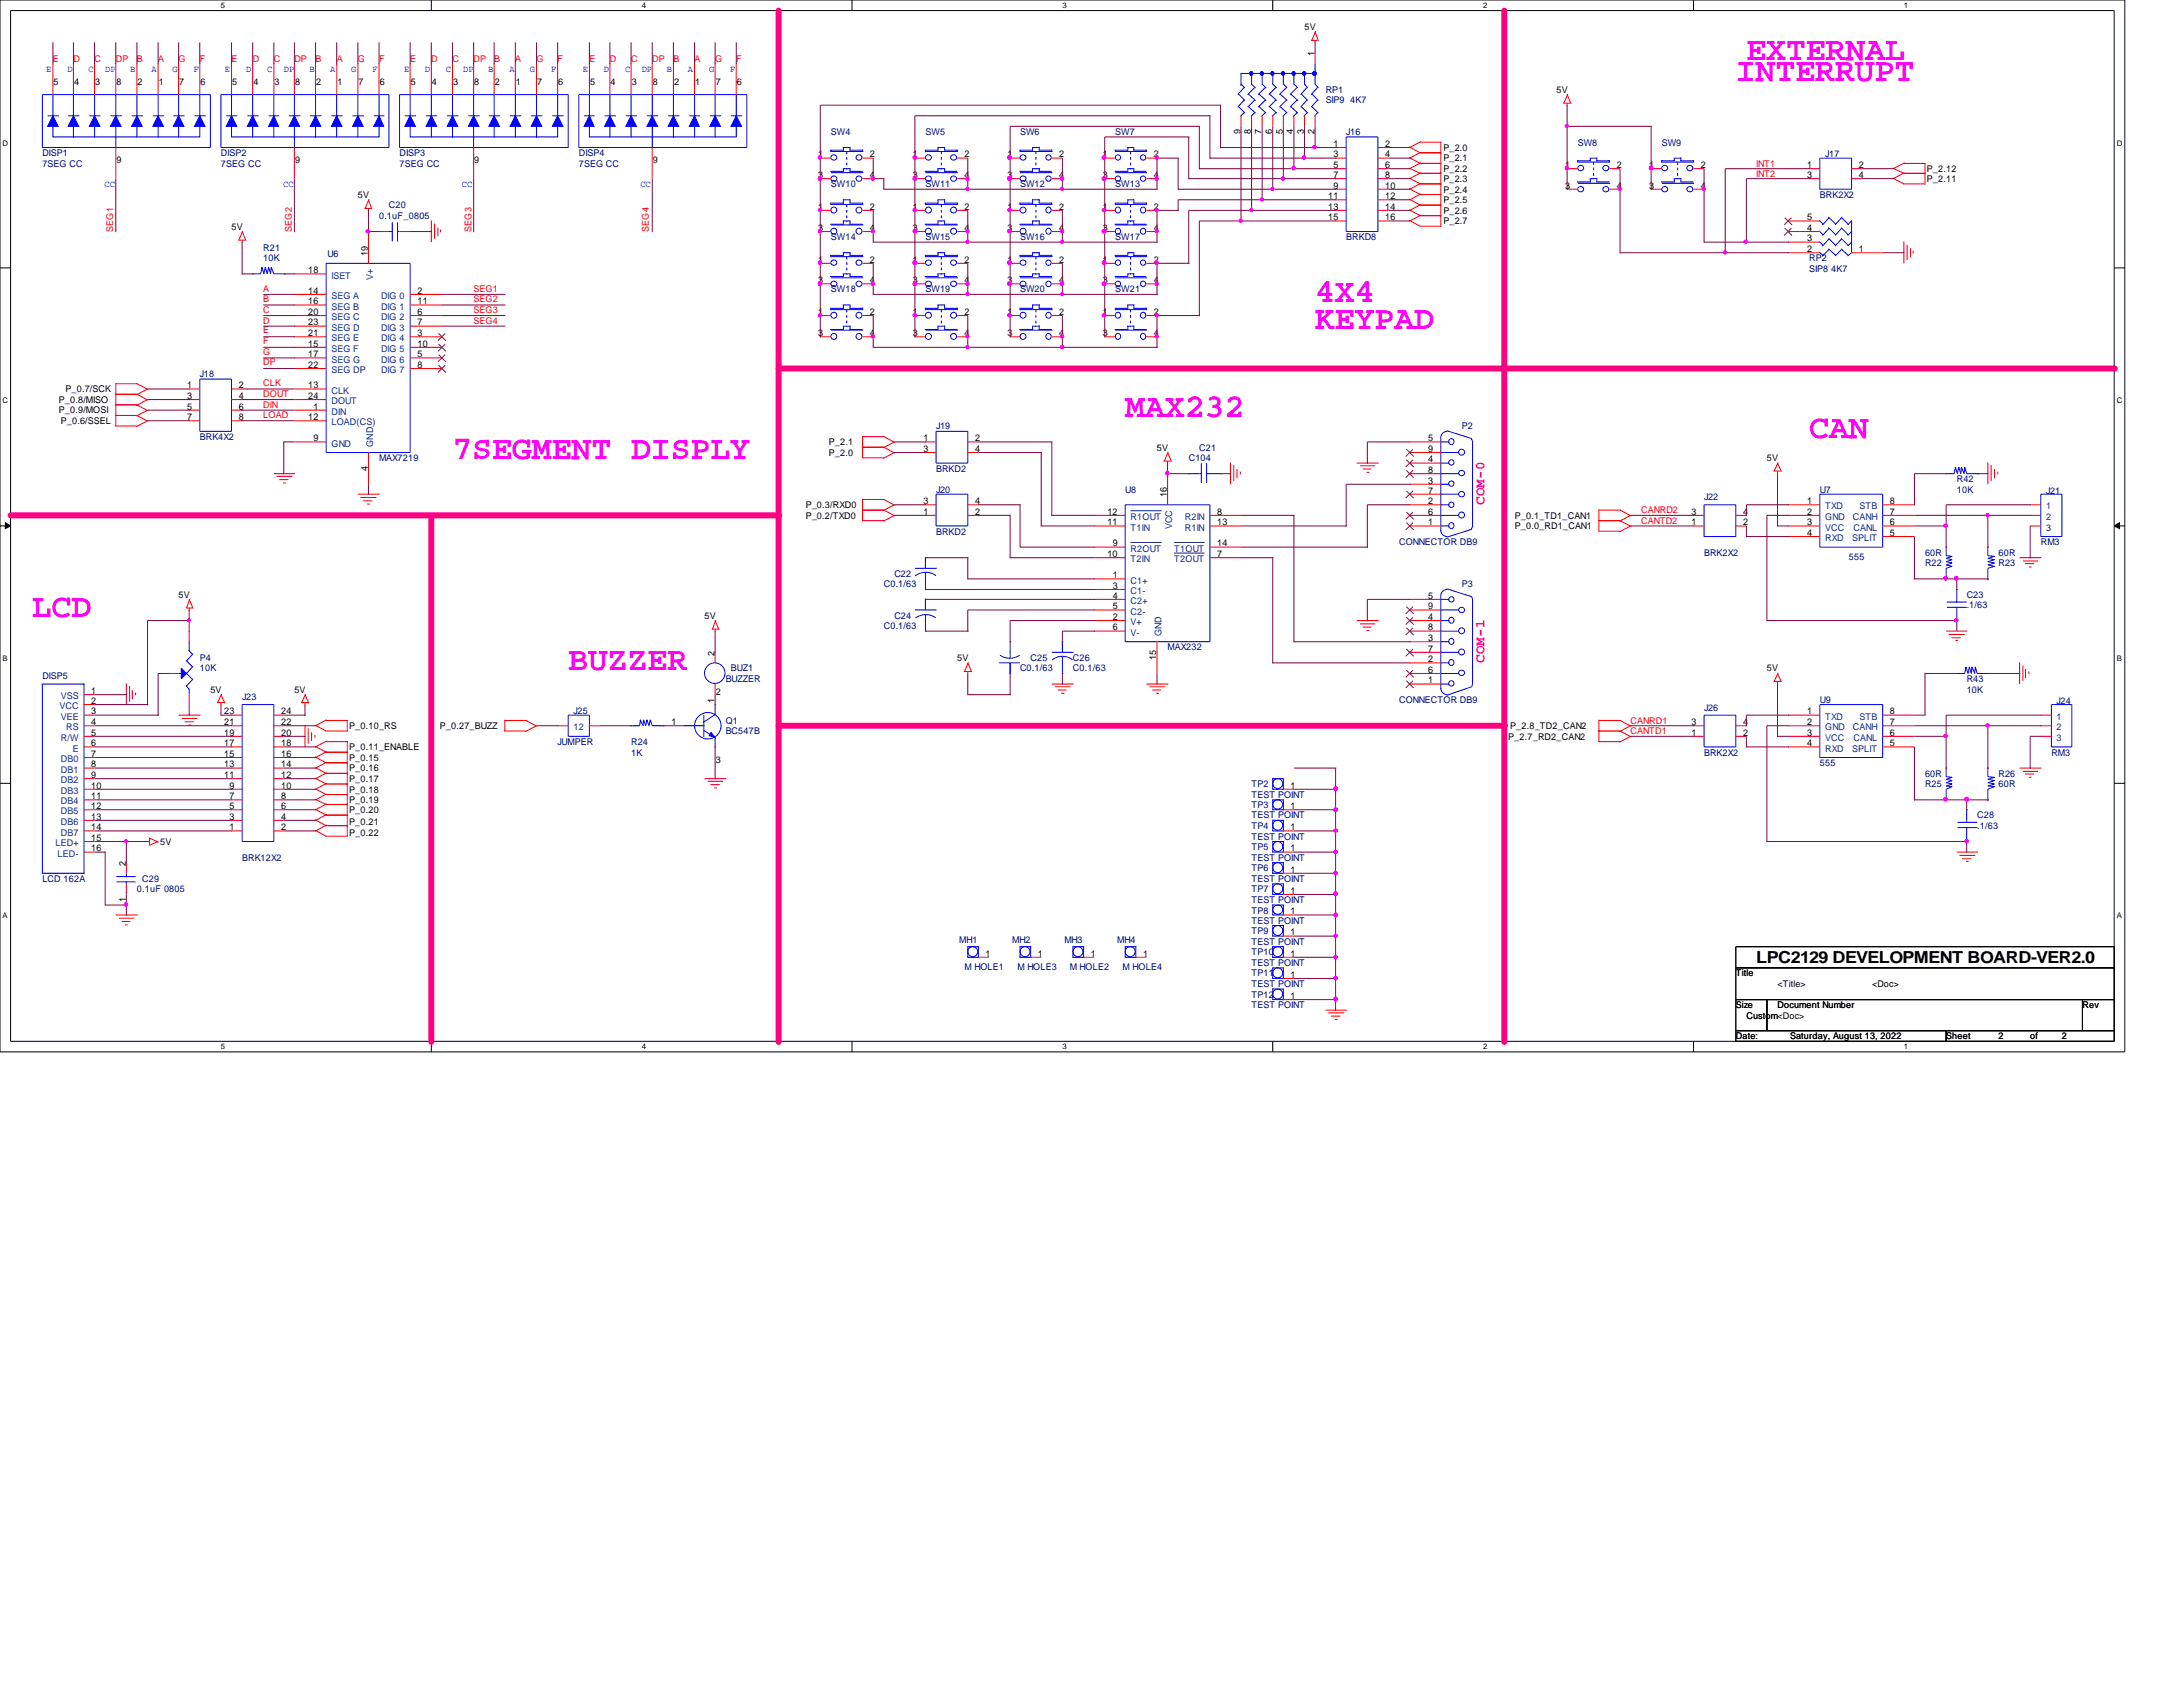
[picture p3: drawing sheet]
<svg xmlns="http://www.w3.org/2000/svg" width="279mm" height="216mm" viewBox="0 0 279 216" stroke-linecap="round" stroke-linejoin="round" font-family="sans-serif">
<defs><g id="words">
<g font-size="4.3" fill="#f0f">
<text x="222.2" y="10.3">INTERRUPT</text>
<text x="223.5" y="7.6">EXTERNAL</text>
<text x="168.3" y="38.6">4X4</text>
<text x="168.3" y="42.1">KEYPAD</text>
<text x="144" y="53.3">MAX232</text>
<text x="57.9" y="58.8">7SEGMENT DISPLY</text>
<text x="231.6" y="56">CAN</text>
<text x="4.1" y="79">LCD</text>
<text x="72.7" y="85.7">BUZZER</text>
</g>
<text font-size="2.1" x="224.8" y="123.2">LPC2129 DEVELOPMENT BOARD-VER2.0</text>
<g font-size="1.8" fill="#ff0080">
<text x="190" y="64.6" transform="rotate(-90 190 64.6)">COM-0</text>
<text x="190" y="84.8" transform="rotate(-90 190 84.8)">COM-1</text>
</g>
<g font-size="1.2">
<text x="167" y="3.8">5V</text>
<text x="6.9" y="10.9">5</text>
<text x="9.5" y="10.9">4</text>
<text x="12.2" y="10.9">3</text>
<text x="14.9" y="10.9">8</text>
<text x="17.6" y="10.9">2</text>
<text x="20.3" y="10.9">1</text>
<text x="22.9" y="10.9">7</text>
<text x="25.7" y="10.9">6</text>
<text x="29.7" y="10.9">5</text>
<text x="32.4" y="10.9">4</text>
<text x="35.1" y="10.9">3</text>
<text x="37.8" y="10.9">8</text>
<text x="40.5" y="10.9">2</text>
<text x="43.2" y="10.9">1</text>
<text x="45.9" y="10.9">7</text>
<text x="48.6" y="10.9">6</text>
<text x="52.6" y="10.9">5</text>
<text x="55.3" y="10.9">4</text>
<text x="58" y="10.9">3</text>
<text x="60.7" y="10.9">8</text>
<text x="63.3" y="10.9">2</text>
<text x="66" y="10.9">1</text>
<text x="68.7" y="10.9">7</text>
<text x="71.5" y="10.9">6</text>
<text x="75.5" y="10.9">5</text>
<text x="78.1" y="10.9">4</text>
<text x="80.9" y="10.9">3</text>
<text x="83.6" y="10.9">8</text>
<text x="86.3" y="10.9">2</text>
<text x="89" y="10.9">1</text>
<text x="91.6" y="10.9">7</text>
<text x="94.3" y="10.9">6</text>
<text x="168.2" y="7.2" transform="rotate(-90 168.2 7.2)">1</text>
<text x="199.2" y="11.9">5V</text>
<text x="158.7" y="17.2" transform="rotate(-90 158.7 17.2)">9</text>
<text x="160.1" y="17.2" transform="rotate(-90 160.1 17.2)">8</text>
<text x="161.5" y="17.2" transform="rotate(-90 161.5 17.2)">7</text>
<text x="162.8" y="17.2" transform="rotate(-90 162.8 17.2)">6</text>
<text x="164.2" y="17.2" transform="rotate(-90 164.2 17.2)">5</text>
<text x="165.5" y="17.2" transform="rotate(-90 165.5 17.2)">4</text>
<text x="166.9" y="17.2" transform="rotate(-90 166.9 17.2)">3</text>
<text x="168.2" y="17.2" transform="rotate(-90 168.2 17.2)">2</text>
<text x="14.9" y="20.9">9</text>
<text x="37.8" y="20.9">9</text>
<text x="60.7" y="20.9">9</text>
<text x="83.6" y="20.9">9</text>
<text x="104.7" y="20.2">1</text>
<text x="104.7" y="22.8">3</text>
<text x="111.3" y="20.2">2</text>
<text x="111.3" y="22.8">4</text>
<text x="116.8" y="20.2">1</text>
<text x="116.8" y="22.8">3</text>
<text x="123.4" y="20.2">2</text>
<text x="123.4" y="22.8">4</text>
<text x="128.9" y="20.2">1</text>
<text x="128.9" y="22.8">3</text>
<text x="135.6" y="20.2">2</text>
<text x="135.6" y="22.8">4</text>
<text x="141.1" y="20.2">1</text>
<text x="141.1" y="22.8">3</text>
<text x="147.7" y="20.2">2</text>
<text x="147.7" y="22.8">4</text>
<text x="170.7" y="18.8">1</text>
<text x="170.7" y="20.2">3</text>
<text x="170.7" y="22.8">7</text>
<text x="170.7" y="21.5">5</text>
<text x="177.3" y="18.8">2</text>
<text x="177.3" y="20.2">4</text>
<text x="177.3" y="21.5">6</text>
<text x="177.3" y="22.8">8</text>
<text x="184.7" y="22">P_2.2</text>
<text x="184.7" y="20.7">P_2.1</text>
<text x="184.7" y="19.3">P_2.0</text>
<text x="184.7" y="23.3">P_2.3</text>
<text x="200.3" y="21.5">1</text>
<text x="206.9" y="21.5">2</text>
<text x="211.1" y="21.5">1</text>
<text x="217.7" y="21.5">2</text>
<text x="231.3" y="21.5">1</text>
<text x="231.3" y="22.8">3</text>
<text x="237.9" y="21.5">2</text>
<text x="237.9" y="22.8">4</text>
<text x="246.6" y="22">P_2.12</text>
<text x="246.6" y="23.3">P_2.11</text>
<text x="29.6" y="29.4">5V</text>
<text x="45.8" y="25.3">5V</text>
<text x="104.7" y="26.8">1</text>
<text x="104.7" y="29.5">3</text>
<text x="111.3" y="26.8">2</text>
<text x="111.3" y="29.5">4</text>
<text x="116.8" y="26.8">1</text>
<text x="116.8" y="29.5">3</text>
<text x="123.4" y="26.8">2</text>
<text x="123.4" y="29.5">4</text>
<text x="128.9" y="26.8">1</text>
<text x="128.9" y="29.5">3</text>
<text x="135.6" y="26.8">2</text>
<text x="135.6" y="29.5">4</text>
<text x="141.1" y="26.8">1</text>
<text x="141.1" y="29.5">3</text>
<text x="147.7" y="26.8">2</text>
<text x="147.7" y="29.5">4</text>
<text x="170" y="25.5">11</text>
<text x="170" y="26.8">13</text>
<text x="170" y="28.2">15</text>
<text x="170.7" y="24.1">9</text>
<text x="177.3" y="24.1">10</text>
<text x="177.3" y="25.5">12</text>
<text x="177.3" y="26.8">14</text>
<text x="177.3" y="28.2">16</text>
<text x="184.7" y="26">P_2.5</text>
<text x="184.7" y="28.7">P_2.7</text>
<text x="184.7" y="24.6">P_2.4</text>
<text x="184.7" y="27.3">P_2.6</text>
<text x="200.3" y="24.1">3</text>
<text x="206.9" y="24.1">4</text>
<text x="211.1" y="24.1">3</text>
<text x="217.7" y="24.1">4</text>
<text x="231.3" y="29.5">4</text>
<text x="231.3" y="28.2">5</text>
<text x="39.5" y="35">18</text>
<text x="47.1" y="32.8" transform="rotate(-90 47.1 32.8)">19</text>
<text x="104.7" y="33.6">1</text>
<text x="111.3" y="33.6">2</text>
<text x="116.8" y="33.6">1</text>
<text x="123.4" y="33.6">2</text>
<text x="128.9" y="33.6">1</text>
<text x="135.6" y="33.6">2</text>
<text x="141.1" y="33.6">1</text>
<text x="147.7" y="33.6">2</text>
<text x="231.3" y="32.3">2</text>
<text x="231.3" y="30.9">3</text>
<text x="237.9" y="32.3">1</text>
<text x="39.5" y="37.6">14</text>
<text x="39.5" y="38.9">16</text>
<text x="39.5" y="40.3">20</text>
<text x="39.5" y="41.7">23</text>
<text x="53.4" y="37.6">2</text>
<text x="53.4" y="40.3">6</text>
<text x="53.4" y="41.7">7</text>
<text x="53.4" y="38.9">11</text>
<text x="104.7" y="36.2">3</text>
<text x="104.7" y="40.3">1</text>
<text x="111.3" y="36.2">4</text>
<text x="111.3" y="40.3">2</text>
<text x="116.8" y="36.2">3</text>
<text x="116.8" y="40.3">1</text>
<text x="123.4" y="36.2">4</text>
<text x="123.4" y="40.3">2</text>
<text x="128.9" y="36.2">3</text>
<text x="128.9" y="40.3">1</text>
<text x="135.6" y="36.2">4</text>
<text x="135.6" y="40.3">2</text>
<text x="141.1" y="36.2">3</text>
<text x="141.1" y="40.3">1</text>
<text x="147.7" y="36.2">4</text>
<text x="147.7" y="40.3">2</text>
<text x="39.5" y="44.4">15</text>
<text x="39.5" y="45.7">17</text>
<text x="39.5" y="43">21</text>
<text x="39.5" y="47.1">22</text>
<text x="53.4" y="43">3</text>
<text x="53.4" y="45.7">5</text>
<text x="53.4" y="47.1">8</text>
<text x="53.4" y="44.4">10</text>
<text x="104.7" y="43">3</text>
<text x="111.3" y="43">4</text>
<text x="116.8" y="43">3</text>
<text x="123.4" y="43">4</text>
<text x="128.9" y="43">3</text>
<text x="135.6" y="43">4</text>
<text x="141.1" y="43">3</text>
<text x="147.7" y="43">4</text>
<text x="7.5" y="52.9">P_0.9/MOSI</text>
<text x="7.5" y="51.6">P_0.8/MISO</text>
<text x="8.4" y="50.2">P_0.7/SCK</text>
<text x="24" y="49.7">1</text>
<text x="24" y="51.1">3</text>
<text x="24" y="53.8">7</text>
<text x="24" y="52.4">5</text>
<text x="30.6" y="49.7">2</text>
<text x="30.6" y="51.1">4</text>
<text x="30.6" y="52.4">6</text>
<text x="30.6" y="53.8">8</text>
<text x="39.5" y="53.8">12</text>
<text x="39.5" y="49.7">13</text>
<text x="39.5" y="51.1">24</text>
<text x="40.1" y="52.4">1</text>
<text x="7.8" y="54.3">P_0.6/SSEL</text>
<text x="40.1" y="56.5">9</text>
<text x="106.1" y="57">P_2.1</text>
<text x="106.1" y="58.3">P_2.0</text>
<text x="118.2" y="56.5">1</text>
<text x="118.2" y="57.8">3</text>
<text x="124.8" y="56.5">2</text>
<text x="124.8" y="57.8">4</text>
<text x="148.1" y="57.7">5V</text>
<text x="182.8" y="56.5">5</text>
<text x="182.8" y="57.8">9</text>
<text x="182.8" y="59.2">4</text>
<text x="226.1" y="59">5V</text>
<text x="47.1" y="60.3" transform="rotate(-90 47.1 60.3)">4</text>
<text x="103.1" y="65">P_0.3/RXD0</text>
<text x="118.2" y="65.9">1</text>
<text x="118.2" y="64.5">3</text>
<text x="124.8" y="65.9">2</text>
<text x="124.8" y="64.5">4</text>
<text x="141.7" y="65.9">12</text>
<text x="149.4" y="63.7" transform="rotate(-90 149.4 63.7)">16</text>
<text x="155.8" y="65.9">8</text>
<text x="182.8" y="60.5">8</text>
<text x="182.8" y="61.9">3</text>
<text x="182.8" y="63.2">7</text>
<text x="182.8" y="64.5">2</text>
<text x="182.8" y="65.9">6</text>
<text x="216.5" y="65.9">3</text>
<text x="223.1" y="65.9">4</text>
<text x="231.3" y="64.5">1</text>
<text x="231.3" y="65.9">2</text>
<text x="241.9" y="65.9">7</text>
<text x="241.9" y="64.5">8</text>
<text x="103.1" y="66.4">P_0.2/TXD0</text>
<text x="141.7" y="67.2">11</text>
<text x="141.7" y="71.3">10</text>
<text x="142.4" y="69.9">9</text>
<text x="155.8" y="67.2">13</text>
<text x="155.8" y="69.9">14</text>
<text x="155.8" y="71.3">7</text>
<text x="182.8" y="67.2">1</text>
<text x="193.9" y="66.4">P_0.1_TD1_CAN1</text>
<text x="193.9" y="67.7">P_0.0_RD1_CAN1</text>
<text x="216.5" y="67.2">1</text>
<text x="223.1" y="67.2">2</text>
<text x="231.3" y="67.2">3</text>
<text x="231.3" y="68.6">4</text>
<text x="241.9" y="68.6">5</text>
<text x="241.9" y="67.2">6</text>
<text x="22.9" y="76.5">5V</text>
<text x="142.4" y="74">1</text>
<text x="142.4" y="75.4">3</text>
<text x="142.4" y="76.6">4</text>
<text x="142.4" y="78">5</text>
<text x="182.8" y="76.6">5</text>
<text x="182.8" y="78">9</text>
<text x="90.2" y="79.2">5V</text>
<text x="91.4" y="83.9" transform="rotate(-90 91.4 83.9)">2</text>
<text x="142.4" y="79.3">2</text>
<text x="142.4" y="80.7">6</text>
<text x="182.8" y="79.3">4</text>
<text x="182.8" y="80.7">8</text>
<text x="182.8" y="82">3</text>
<text x="182.8" y="83.4">7</text>
<text x="11.7" y="88.8">1</text>
<text x="26.9" y="88.6">5V</text>
<text x="37.7" y="88.6">5V</text>
<text x="91.4" y="89.9" transform="rotate(-90 91.4 89.9)">1</text>
<text x="91.6" y="89">2</text>
<text x="122.5" y="84.6">5V</text>
<text x="148" y="84.5" transform="rotate(-90 148 84.5)">15</text>
<text x="182.8" y="84.8">2</text>
<text x="182.8" y="86.1">6</text>
<text x="182.8" y="87.5">1</text>
<text x="226.1" y="85.9">5V</text>
<text x="11.7" y="90.1">2</text>
<text x="11.7" y="91.4">3</text>
<text x="11.7" y="92.8">4</text>
<text x="11.7" y="94.1">5</text>
<text x="11.7" y="95.5">6</text>
<text x="28.7" y="95.5">17</text>
<text x="28.7" y="94.1">19</text>
<text x="28.7" y="92.8">21</text>
<text x="28.7" y="91.4">23</text>
<text x="36" y="95.5">18</text>
<text x="36" y="94.1">20</text>
<text x="36" y="92.8">22</text>
<text x="36" y="91.4">24</text>
<text x="44.7" y="93.3">P_0.10_RS</text>
<text x="56.3" y="93.3">P_0.27_BUZZ</text>
<text x="85.9" y="92.8">1</text>
<text x="193" y="94.7">P_2.7_RD2_CAN2</text>
<text x="193.3" y="93.3">P_2.8_TD2_CAN2</text>
<text x="216.5" y="94.1">1</text>
<text x="216.5" y="92.8">3</text>
<text x="223.1" y="94.1">2</text>
<text x="223.1" y="92.8">4</text>
<text x="231.3" y="91.4">1</text>
<text x="231.3" y="92.8">2</text>
<text x="231.3" y="94.1">3</text>
<text x="231.3" y="95.5">4</text>
<text x="241.9" y="95.5">5</text>
<text x="241.9" y="94.1">6</text>
<text x="241.9" y="92.8">7</text>
<text x="241.9" y="91.4">8</text>
<text x="11.7" y="96.9">7</text>
<text x="11.7" y="98.2">8</text>
<text x="11.7" y="99.6">9</text>
<text x="11.7" y="100.9">10</text>
<text x="28.7" y="99.6">11</text>
<text x="28.7" y="98.2">13</text>
<text x="28.7" y="96.9">15</text>
<text x="29.4" y="100.9">9</text>
<text x="36" y="100.9">10</text>
<text x="36" y="99.6">12</text>
<text x="36" y="98.2">14</text>
<text x="36" y="96.9">16</text>
<text x="44.7" y="101.4">P_0.18</text>
<text x="44.7" y="97.4">P_0.15</text>
<text x="44.7" y="98.7">P_0.16</text>
<text x="44.7" y="100.1">P_0.17</text>
<text x="44.7" y="96">P_0.11_ENABLE</text>
<text x="91.6" y="97.6">3</text>
<text x="165.2" y="100.9">1</text>
<text x="11.7" y="102.3">11</text>
<text x="11.7" y="103.5">12</text>
<text x="11.7" y="104.9">13</text>
<text x="11.7" y="106.3">14</text>
<text x="11.7" y="107.6">15</text>
<text x="29.4" y="106.3">1</text>
<text x="29.4" y="104.9">3</text>
<text x="29.4" y="103.5">5</text>
<text x="29.4" y="102.3">7</text>
<text x="36" y="106.3">2</text>
<text x="36" y="104.9">4</text>
<text x="36" y="103.5">6</text>
<text x="36" y="102.3">8</text>
<text x="44.7" y="104.1">P_0.20</text>
<text x="44.7" y="106.9">P_0.22</text>
<text x="44.7" y="105.6">P_0.21</text>
<text x="44.7" y="102.8">P_0.19</text>
<text x="165.2" y="103.5">1</text>
<text x="165.2" y="106.3">1</text>
<text x="11.7" y="109">16</text>
<text x="16.1" y="110.8" transform="rotate(-90 16.1 110.8)">2</text>
<text x="20.5" y="108.1">5V</text>
<text x="165.2" y="109">1</text>
<text x="165.2" y="111.7">1</text>
<text x="16.1" y="115.5" transform="rotate(-90 16.1 115.5)">1</text>
<text x="165.2" y="114.4">1</text>
<text x="165.2" y="119.7">1</text>
<text x="165.2" y="117">1</text>
<text x="126.2" y="122.4">1</text>
<text x="132.8" y="122.4">1</text>
<text x="139.6" y="122.4">1</text>
<text x="146.3" y="122.4">1</text>
<text x="165.2" y="122.4">1</text>
<text x="165.2" y="125.1">1</text>
<text x="222.2" y="125">Title</text>
<text x="165.2" y="127.8">1</text>
<text x="222.2" y="129">Size</text>
<text x="223.5" y="130.4">Custom&lt;Doc&gt;</text>
<text x="223.5" y="130.4">Custom</text>
<text x="227.5" y="129">Document Number</text>
<text x="227.5" y="126.3">&lt;Title&gt;</text>
<text x="239.6" y="126.3">&lt;Doc&gt;</text>
<text x="266.5" y="129">Rev</text>
<text x="222.2" y="133">Date:</text>
<text x="229.1" y="133">Saturday, August 13, 2022</text>
<text x="249.1" y="133">Sheet</text>
<text x="255.8" y="133">2</text>
<text x="259.8" y="133">of</text>
<text x="263.9" y="133">2</text>
</g>
<g font-size="1.2" fill="#00f">
<text x="5.9" y="9.2">E</text>
<text x="8.6" y="9.2">D</text>
<text x="11.3" y="9.2">C</text>
<text x="13.5" y="9.2">DP</text>
<text x="16.7" y="9.2">B</text>
<text x="19.4" y="9.2">A</text>
<text x="22.1" y="9.2">G</text>
<text x="24.8" y="9.2">F</text>
<text x="28.8" y="9.2">E</text>
<text x="31.5" y="9.2">D</text>
<text x="34.2" y="9.2">C</text>
<text x="36.3" y="9.2">DP</text>
<text x="39.6" y="9.2">B</text>
<text x="42.2" y="9.2">A</text>
<text x="45" y="9.2">G</text>
<text x="47.7" y="9.2">F</text>
<text x="51.7" y="9.2">E</text>
<text x="54.4" y="9.2">D</text>
<text x="57.1" y="9.2">C</text>
<text x="59.3" y="9.2">DP</text>
<text x="62.5" y="9.2">B</text>
<text x="65.2" y="9.2">A</text>
<text x="67.8" y="9.2">G</text>
<text x="70.5" y="9.2">F</text>
<text x="74.6" y="9.2">E</text>
<text x="77.3" y="9.2">D</text>
<text x="80" y="9.2">C</text>
<text x="82.1" y="9.2">DP</text>
<text x="85.3" y="9.2">B</text>
<text x="88.1" y="9.2">A</text>
<text x="90.8" y="9.2">G</text>
<text x="93.5" y="9.2">F</text>
<text x="13.4" y="24">CC</text>
<text x="36.2" y="24">CC</text>
<text x="59.1" y="24">CC</text>
<text x="82" y="24">CC</text>
</g>
<g font-size="1.2" fill="#f00">
<text x="6.8" y="7.9">E</text>
<text x="9.4" y="7.9">D</text>
<text x="12.1" y="7.9">C</text>
<text x="14.8" y="7.9">DP</text>
<text x="17.5" y="7.9">B</text>
<text x="20.2" y="7.9">A</text>
<text x="22.9" y="7.9">G</text>
<text x="25.6" y="7.9">F</text>
<text x="29.6" y="7.9">E</text>
<text x="32.3" y="7.9">D</text>
<text x="35.1" y="7.9">C</text>
<text x="37.7" y="7.9">DP</text>
<text x="40.4" y="7.9">B</text>
<text x="43.1" y="7.9">A</text>
<text x="45.8" y="7.9">G</text>
<text x="48.5" y="7.9">F</text>
<text x="52.5" y="7.9">E</text>
<text x="55.2" y="7.9">D</text>
<text x="57.9" y="7.9">C</text>
<text x="60.6" y="7.9">DP</text>
<text x="63.2" y="7.9">B</text>
<text x="66" y="7.9">A</text>
<text x="68.7" y="7.9">G</text>
<text x="71.4" y="7.9">F</text>
<text x="75.4" y="7.9">E</text>
<text x="78.1" y="7.9">D</text>
<text x="80.8" y="7.9">C</text>
<text x="83.5" y="7.9">DP</text>
<text x="86.2" y="7.9">B</text>
<text x="88.9" y="7.9">A</text>
<text x="91.5" y="7.9">G</text>
<text x="94.2" y="7.9">F</text>
<text x="224.8" y="21.3">INT1</text>
<text x="224.8" y="22.7">INT2</text>
<text x="14.5" y="29.6" transform="rotate(-90 14.5 29.6)">SEG1</text>
<text x="37.3" y="29.6" transform="rotate(-90 37.3 29.6)">SEG2</text>
<text x="60.4" y="29.6" transform="rotate(-90 60.4 29.6)">SEG3</text>
<text x="83.1" y="29.6" transform="rotate(-90 83.1 29.6)">SEG4</text>
<text x="33.7" y="40">C</text>
<text x="33.7" y="37.3">A</text>
<text x="33.7" y="38.7">B</text>
<text x="33.7" y="41.4">D</text>
<text x="60.6" y="38.7">SEG2</text>
<text x="60.6" y="41.4">SEG4</text>
<text x="60.6" y="40">SEG3</text>
<text x="60.6" y="37.3">SEG1</text>
<text x="33.7" y="46.7">DP</text>
<text x="33.7" y="44">F</text>
<text x="33.7" y="45.4">G</text>
<text x="33.7" y="42.7">E</text>
<text x="33.7" y="49.4">CLK</text>
<text x="33.7" y="50.8">DOUT</text>
<text x="33.7" y="52.2">DIN</text>
<text x="33.7" y="53.5">LOAD</text>
<text x="210.1" y="65.7">CANRD2</text>
<text x="210.1" y="67.1">CANTD2</text>
<text x="208.7" y="92.6">CANRD1</text>
<text x="208.7" y="94">CANTD1</text>
</g>
<g font-size="1.2" fill="#000080">
<text x="169.7" y="11.9">RP1</text>
<text x="106.3" y="17.3">SW4</text>
<text x="118.4" y="17.3">SW5</text>
<text x="130.6" y="17.3">SW6</text>
<text x="142.7" y="17.3">SW7</text>
<text x="169.7" y="13.2">SIP9 4K7</text>
<text x="172.3" y="17.3">J16</text>
<text x="5.4" y="20">DISP1</text>
<text x="5.4" y="21.3">7SEG CC</text>
<text x="28.3" y="20">DISP2</text>
<text x="28.3" y="21.3">7SEG CC</text>
<text x="51.1" y="20">DISP3</text>
<text x="51.1" y="21.3">7SEG CC</text>
<text x="74.1" y="20">DISP4</text>
<text x="74.1" y="21.3">7SEG CC</text>
<text x="106.3" y="24">SW10</text>
<text x="118.4" y="24">SW11</text>
<text x="130.6" y="24">SW12</text>
<text x="142.7" y="24">SW13</text>
<text x="201.9" y="18.6">SW8</text>
<text x="212.7" y="18.6">SW9</text>
<text x="233.6" y="20.1">J17</text>
<text x="48.5" y="28">0.1uF_0805</text>
<text x="49.8" y="26.7">C20</text>
<text x="232.9" y="25.3">BRK2X2</text>
<text x="33.7" y="32.1">R21</text>
<text x="33.7" y="33.4">10K</text>
<text x="41.9" y="32.9">U6</text>
<text x="106.3" y="30.7">SW14</text>
<text x="118.4" y="30.7">SW15</text>
<text x="130.6" y="30.7">SW16</text>
<text x="142.7" y="30.7">SW17</text>
<text x="172.3" y="30.7">BRKD8</text>
<text x="231.6" y="33.4">RP2</text>
<text x="231.6" y="34.8">SIP8 4K7</text>
<text x="106.3" y="37.4">SW18</text>
<text x="118.4" y="37.4">SW19</text>
<text x="130.6" y="37.4">SW20</text>
<text x="142.7" y="37.4">SW21</text>
<text x="25.6" y="48.3">J18</text>
<text x="25.6" y="56.3">BRK4X2</text>
<text x="48.5" y="59">MAX7219</text>
<text x="119.8" y="54.9">J19</text>
<text x="152.1" y="59">C104</text>
<text x="153.5" y="57.7">C21</text>
<text x="187.1" y="54.9">P2</text>
<text x="119.8" y="63.1">J20</text>
<text x="119.8" y="60.4">BRKD2</text>
<text x="144" y="63.1">U8</text>
<text x="218.1" y="64">J22</text>
<text x="232.9" y="63.1">U7</text>
<text x="250.4" y="61.7">R42</text>
<text x="250.4" y="63.1">10K</text>
<text x="261.9" y="63.2">J21</text>
<text x="119.8" y="68.4">BRKD2</text>
<text x="179.1" y="69.8">CONNECTOR DB9</text>
<text x="218.1" y="71.1">BRK2X2</text>
<text x="236.6" y="71.6">555</text>
<text x="246.4" y="71.1">60R</text>
<text x="255.8" y="71.1">60R</text>
<text x="261.2" y="69.8">RM3</text>
<text x="113.1" y="75.2">C0.1/63</text>
<text x="114.5" y="73.8">C22</text>
<text x="187.1" y="75.2">P3</text>
<text x="246.4" y="72.5">R22</text>
<text x="251.7" y="76.5">C23</text>
<text x="251.7" y="77.8">.1/63</text>
<text x="255.8" y="72.5">R23</text>
<text x="113.1" y="80.5">C0.1/63</text>
<text x="114.5" y="79.2">C24</text>
<text x="149.4" y="83.2">MAX232</text>
<text x="5.4" y="86.9">DISP5</text>
<text x="25.6" y="84.6">P4</text>
<text x="25.6" y="85.9">10K</text>
<text x="31" y="89.6">J23</text>
<text x="92.9" y="87.3">BUZZER</text>
<text x="93.6" y="85.9">BUZ1</text>
<text x="130.6" y="85.9">C0.1/63</text>
<text x="131.9" y="84.6">C25</text>
<text x="137.3" y="84.6">C26</text>
<text x="137.3" y="85.9">C0.1/63</text>
<text x="251.7" y="87.3">R43</text>
<text x="251.7" y="88.6">10K</text>
<text x="71.4" y="95.3">JUMPER</text>
<text x="73.4" y="91.4">J25</text>
<text x="80.8" y="95.3">R24</text>
<text x="92.9" y="92.6">Q1</text>
<text x="92.9" y="94">BC547B</text>
<text x="179.1" y="90">CONNECTOR DB9</text>
<text x="218.1" y="90.9">J26</text>
<text x="232.9" y="90">U9</text>
<text x="263.2" y="90.1">J24</text>
<text x="80.8" y="96.7">1K</text>
<text x="160.2" y="100.8">TP2</text>
<text x="218.1" y="96.7">BRK2X2</text>
<text x="232.9" y="98">555</text>
<text x="246.4" y="100.8">R25</text>
<text x="246.4" y="99.4">60R</text>
<text x="255.8" y="99.4">R26</text>
<text x="255.8" y="100.8">60R</text>
<text x="262.6" y="96.7">RM3</text>
<text x="160.2" y="102.1">TEST POINT</text>
<text x="160.2" y="103.5">TP3</text>
<text x="160.2" y="104.7">TEST POINT</text>
<text x="160.2" y="106.1">TP4</text>
<text x="160.2" y="107.4">TEST POINT</text>
<text x="253.1" y="104.7">C28</text>
<text x="253.1" y="106.1">.1/63</text>
<text x="5.4" y="112.9">LCD 162A</text>
<text x="18.2" y="112.9">C29</text>
<text x="31" y="110.2">BRK12X2</text>
<text x="160.2" y="108.8">TP5</text>
<text x="160.2" y="110.2">TEST POINT</text>
<text x="160.2" y="111.5">TP6</text>
<text x="160.2" y="112.9">TEST POINT</text>
<text x="17.5" y="114.2">0.1uF 0805</text>
<text x="160.2" y="114.2">TP7</text>
<text x="160.2" y="115.6">TEST POINT</text>
<text x="160.2" y="119.5">TP9</text>
<text x="160.2" y="116.9">TP8</text>
<text x="160.2" y="118.2">TEST POINT</text>
<text x="122.8" y="120.6">MH1</text>
<text x="123.4" y="124.1">M HOLE1</text>
<text x="129.5" y="120.6">MH2</text>
<text x="130.2" y="124.1">M HOLE3</text>
<text x="136.2" y="120.6">MH3</text>
<text x="136.9" y="124.1">M HOLE2</text>
<text x="143" y="120.6">MH4</text>
<text x="143.7" y="124.1">M HOLE4</text>
<text x="160.2" y="120.9">TEST POINT</text>
<text x="160.2" y="122.3">TP10</text>
<text x="160.2" y="123.6">TEST POINT</text>
<text x="160.2" y="125">TP11</text>
<text x="160.2" y="127.7">TP12</text>
<text x="160.2" y="129">TEST POINT</text>
<text x="160.2" y="126.3">TEST POINT</text>
</g>
<g font-size="1.2" fill="#004080">
<text x="42.4" y="35.6">ISET</text>
<text x="47.8" y="35.8" transform="rotate(-90 47.8 35.8)">V+</text>
<text x="42.4" y="38.3">SEG A</text>
<text x="42.4" y="39.6">SEG B</text>
<text x="42.4" y="41">SEG C</text>
<text x="48.8" y="38.3">DIG 0</text>
<text x="48.8" y="41">DIG 2</text>
<text x="48.8" y="39.6">DIG 1</text>
<text x="42.4" y="45">SEG F</text>
<text x="42.4" y="46.4">SEG G</text>
<text x="42.4" y="43.7">SEG E</text>
<text x="42.4" y="47.8">SEG DP</text>
<text x="42.4" y="42.3">SEG D</text>
<text x="48.8" y="43.7">DIG 4</text>
<text x="48.8" y="46.4">DIG 6</text>
<text x="48.8" y="42.3">DIG 3</text>
<text x="48.8" y="47.8">DIG 7</text>
<text x="48.8" y="45">DIG 5</text>
<text x="42.4" y="53.1">DIN</text>
<text x="42.4" y="50.4">CLK</text>
<text x="42.4" y="51.7">DOUT</text>
<text x="42.4" y="57.2">GND</text>
<text x="42.4" y="54.4">LOAD(CS)</text>
<text x="47.8" y="57.2" transform="rotate(-90 47.8 57.2)">GND</text>
<text x="233.6" y="65.2">TXD</text>
<text x="238" y="65.2">STB</text>
<text x="261.9" y="65.2">1</text>
<text x="144.7" y="66.5">R1OUT</text>
<text x="144.7" y="70.6">R2OUT</text>
<text x="144.7" y="67.9">T1IN</text>
<text x="144.7" y="72">T2IN</text>
<text x="150" y="67.7" transform="rotate(-90 150 67.7)">VCC</text>
<text x="150.3" y="70.6">T1OUT</text>
<text x="150.3" y="72">T2OUT</text>
<text x="151.6" y="67.9">R1IN</text>
<text x="151.6" y="66.5">R2IN</text>
<text x="233.6" y="66.5">GND</text>
<text x="233.6" y="67.9">VCC</text>
<text x="233.6" y="69.3">RXD</text>
<text x="237.1" y="69.3">SPLIT</text>
<text x="237.2" y="66.5">CANH</text>
<text x="237.2" y="67.9">CANL</text>
<text x="261.9" y="66.5">2</text>
<text x="261.9" y="67.9">3</text>
<text x="144.7" y="74.7">C1+</text>
<text x="144.7" y="76">C1-</text>
<text x="144.7" y="77.3">C2+</text>
<text x="144.7" y="78.7">C2-</text>
<text x="144.7" y="80">V+</text>
<text x="144.7" y="81.4">V-</text>
<text x="148.7" y="81.4" transform="rotate(-90 148.7 81.4)">GND</text>
<text x="7.8" y="89.5">VSS</text>
<text x="7.6" y="90.8">VCC</text>
<text x="7.8" y="92.1">VEE</text>
<text x="7.8" y="94.8">R/W</text>
<text x="8.5" y="93.5">RS</text>
<text x="73.4" y="93.5">12</text>
<text x="233.6" y="92.1">TXD</text>
<text x="233.6" y="93.5">GND</text>
<text x="233.6" y="94.8">VCC</text>
<text x="237.2" y="93.5">CANH</text>
<text x="237.2" y="94.8">CANL</text>
<text x="238" y="92.1">STB</text>
<text x="263.2" y="92.1">1</text>
<text x="263.2" y="93.5">2</text>
<text x="263.2" y="94.8">3</text>
<text x="7.8" y="97.5">DB0</text>
<text x="7.8" y="98.9">DB1</text>
<text x="7.8" y="100.2">DB2</text>
<text x="7.8" y="101.6">DB3</text>
<text x="9.3" y="96.2">E</text>
<text x="233.6" y="96.2">RXD</text>
<text x="237.1" y="96.2">SPLIT</text>
<text x="7.8" y="103">DB4</text>
<text x="7.8" y="104.2">DB5</text>
<text x="7.8" y="105.6">DB6</text>
<text x="7.8" y="106.9">DB7</text>
<text x="7.1" y="108.3">LED+</text>
<text x="7.4" y="109.6">LED-</text>
</g>
<g font-size="1">
<text x="28.3" y="1">5</text>
<text x="82.1" y="1">4</text>
<text x="136" y="1">3</text>
<text x="189.8" y="1">2</text>
<text x="243.7" y="1">1</text>
<text x=".3" y="18.6">D</text>
<text x="270.9" y="18.6">D</text>
<text x=".3" y="51.6">C</text>
<text x="270.9" y="51.6">C</text>
<text x=".3" y="84.6">B</text>
<text x="270.9" y="84.6">B</text>
<text x=".3" y="117.5">A</text>
<text x="270.9" y="117.5">A</text>
<text x="28.3" y="134.3">5</text>
<text x="82.1" y="134.3">4</text>
<text x="136" y="134.3">3</text>
<text x="189.8" y="134.3">2</text>
<text x="243.7" y="134.3">1</text>
</g>
</g></defs>
<path d="M0 0h271.9v134.6h-271.9zM1.4 1.4h269.2v131.9h-269.2z" fill="none" stroke="#000" stroke-width=".13"/>
<g fill="#fff">
<path d="M28.3 .2h.4v1h-.4z"/>
<path d="M28.3 133.4h.4v1.1h-.4z"/>
</g>
<path d="M55.2 0v1.4M55.2 133.3v1.3" fill="none" stroke="#000" stroke-width=".13"/>
<g fill="#fff">
<path d="M82.1 .2h.4v1h-.4z"/>
<path d="M82.1 133.4h.4v1.1h-.4z"/>
</g>
<path d="M109.1 0v1.4M109.1 133.3v1.3" fill="none" stroke="#000" stroke-width=".13"/>
<g fill="#fff">
<path d="M136 .2h.4v1h-.4z"/>
<path d="M136 133.4h.4v1.1h-.4z"/>
</g>
<path d="M162.9 0v1.4M162.9 133.3v1.3" fill="none" stroke="#000" stroke-width=".13"/>
<g fill="#fff">
<path d="M189.8 .2h.4v1h-.4z"/>
<path d="M189.8 133.4h.4v1.1h-.4z"/>
</g>
<path d="M216.7 0v1.4M216.7 133.3v1.3" fill="none" stroke="#000" stroke-width=".13"/>
<g fill="#fff">
<path d="M243.7 .2h.4v1h-.4z"/>
<path d="M243.7 133.4h.4v1.1h-.4z"/>
<path d="M.3 17.8h.5v1h-.5z"/>
<path d="M270.9 17.8h.5v1h-.5z"/>
<path d="M.3 50.7h.5v1h-.5z"/>
<path d="M270.9 50.7h.5v1h-.5z"/>
</g>
<path d="M0 34.3h1.4M270.6 34.3h1.3" fill="none" stroke="#000" stroke-width=".13"/>
<g fill="#fff">
<path d="M.3 83.7h.5v1.1h-.5z"/>
<path d="M270.9 83.7h.5v1.1h-.5z"/>
</g>
<path d="M0 67.3h1.4M270.6 67.3h1.3" fill="none" stroke="#000" stroke-width=".13"/>
<path d="M.7 66.9l.7 .4-.7 .3zM270.6 67.3l.7-.4v.7z" fill="#000" stroke="#000" stroke-width=".13"/>
<g fill="#fff">
<path d="M.3 116.7h.5v1h-.5z"/>
<path d="M270.9 116.7h.5v1h-.5z"/>
</g>
<path d="M0 100.2h1.4M270.6 100.2h1.3M222.2 121.2h48.4v12.1h-48.4zM222.2 123.9h48.4M222.2 127.9h48.4M222.2 131.9h48.4M226.1 127.9v4M249.1 131.9v1.4M266.5 127.9v4" fill="none" stroke="#000" stroke-width=".13"/>
<path d="M99.7 1.4v131.9M192.5 1.4v131.9M99.7 47.2h171M1.4 66h98.3M55.2 66v67.3M99.7 92.9h92.9" fill="none" stroke="#ff0080" stroke-width=".76"/>
<g fill="none" stroke="#f00" stroke-width=".13">
<path d="M6.8 8.1v4M9.4 8.1v4M12.1 8.1v4M14.8 8.1v4M14.8 18.9v4M17.5 8.1v4M20.2 8.1v4M22.9 8.1v4M25.6 8.1v4M29.6 8.1v4M32.3 8.1v4M35.1 8.1v4"/>
<path d="M37.7 8.1v4M37.7 18.9v4M40.4 8.1v4M43.1 8.1v4M45.8 8.1v4M48.5 8.1v4M52.5 8.1v4M55.2 8.1v4M57.9 8.1v4M60.6 8.1v4M60.6 18.9v4M63.2 8.1v4"/>
<path d="M66 8.1v4M68.7 8.1v4M71.4 8.1v4M75.4 8.1v4M78.1 8.1v4M80.8 8.1v4M83.5 8.1v4M83.5 18.9v4M86.2 8.1v4M88.9 8.1v4M91.5 8.1v4M94.2 8.1v4"/>
<path d="M158.8 14.8v1.4M160.2 14.8v1.4M161.5 14.8v1.4M162.9 14.8v1.4M164.3 14.8v1.4M165.6 14.8v1.4M167 14.8v1.4M167.8 5.2h.9M168.3 5.2v.3M168.3 6.8v1.3M168.3 14.8v1.4M168.3 4.1l.4 1.1"/>
<path d="M168.4 4l-.5 1.2M170.9 18.9h1.4M176.4 18.9h1.3M180.3 18.8l1.5 .8M181.7 19.6h2.8M181.8 18.2h2.7M181.9 19.5l-1.5 .7M181.9 18.1l-1.5 .8M184.4 18.2v10.8M200.1 13.2h.9M200.6 13.2v.3M200.6 12.1l.5 1.2"/>
<path d="M200.7 12l-.5 1.2M30.5 30.7h.9M31 30.7v.4M31 29.6l.5 1.2M31.1 29.5l-.5 1.2M32.3 35.1h.1M36.3 35.1h.1M37.7 37.7h4M37.7 39h4M37.7 35.1h4M46.7 26.7h.8M47.2 26.7v.3"/>
<path d="M47.2 29.6v4.1M47.2 25.6l.4 1.2M47.2 25.5l-.5 1.2M48.5 29.6h1.3M51.1 29.6h1.4M52.5 37.7h4.1M52.5 39h4.1M55.2 28.2v2.8M55.6 28.6v2M56 29.1v1.1M56.4 29.4v.3M105 20.2h1.3"/>
<path d="M105 22.9h1.3M105 26.9h1.3M105 29.6h1.3M105 33.7h1.3M105 36.3h1.3M110.4 20.2h1.4M110.4 22.9h1.4M110.4 26.9h1.4M110.4 29.6h1.4M110.4 33.7h1.4M110.4 36.3h1.4M117.1 20.2h1.3"/>
<path d="M117.1 22.9h1.3M117.1 26.9h1.3M117.1 29.6h1.3M117.1 33.7h1.3M117.1 36.3h1.3M122.5 20.2h1.4M122.5 22.9h1.4M122.5 26.9h1.4M122.5 29.6h1.4M122.5 33.7h1.4M122.5 36.3h1.4M129.3 20.2h1.3"/>
<path d="M129.3 22.9h1.3M129.3 26.9h1.3M129.3 29.6h1.3M129.3 33.7h1.3M129.3 36.3h1.3M134.6 20.2h1.4M134.6 22.9h1.4M134.6 26.9h1.4M134.6 29.6h1.4M134.6 33.7h1.4M134.6 36.3h1.4M141.4 20.2h1.3"/>
<path d="M141.4 22.9h1.3M141.4 26.9h1.3M141.4 29.6h1.3M141.4 33.7h1.3M141.4 36.3h1.3M146.7 20.2h1.4M146.7 22.9h1.4M146.7 26.9h1.4M146.7 29.6h1.4M146.7 33.7h1.4M146.7 36.3h1.4M170.9 21.6h1.4"/>
<path d="M170.9 24.2h1.4M170.9 20.2h1.4M170.9 22.9h1.4M170.9 26.9h1.4M170.9 25.6h1.4M170.9 28.3h1.4M176.4 21.6h1.3M176.4 24.2h1.3M176.4 20.2h1.3M176.4 22.9h1.3M176.4 26.9h1.3M176.4 25.6h1.3"/>
<path d="M176.4 28.3h1.3M180.3 21.5l1.5 .7M180.3 25.5l1.5 .7M180.3 20.2l1.5 .7M180.3 28.2l1.5 .8M180.3 22.8l1.5 .7M180.3 24.1l1.5 .8M180.3 26.8l1.5 .8M181.7 20.9h2.8M181.7 22.2h2.8M181.7 24.9h2.8M181.7 26.2h2.8"/>
<path d="M181.7 27.6h2.8M181.7 29h2.7M181.7 23.5h2.8M181.9 20.8l-1.5 .8M181.9 24.8l-1.5 .8M181.9 27.5l-1.5 .8M181.9 22.1l-1.5 .8M181.9 23.5l-1.5 .7M181.9 26.2l-1.5 .7M200.6 21.6h1.3M200.6 24.2h1.3M206 21.6h1.3"/>
<path d="M206 24.2h1.3M211.3 21.6h1.4M211.3 24.2h1.4M216.7 21.6h1.4M216.7 24.2h1.4M228.9 29.6h4M228.9 28.3h4M228.9 32.3h4M228.9 31h4M231.6 21.6h1.3M231.6 22.9h1.3M237 21.6h1.3"/>
<path d="M237 22.9h1.3M237 32.3h4M242.2 21.5l1.5 .7M242.2 22.8l1.5 .7M243.6 22.2h2.9M243.6 23.5h2.8M243.7 30.9v2.8M243.7 20.9h2.8M243.8 20.8l-1.5 .8M243.8 22.1l-1.5 .8M244.1 31.3v2M244.5 31.8v1.1"/>
<path d="M244.9 32.1v.3M246.4 20.9v2.7M14.7 54.5h2.8M14.7 53.2h2.9M14.7 51.8h2.9M14.7 50.5h2.9M14.8 49v5.5M14.8 49.1h2.8M17.5 53.2l1.5 .7M17.5 51.8l1.5 .8M17.5 49.1l1.5 .8M17.5 50.5l1.5 .7"/>
<path d="M18.9 53.8l-1.5 .8M18.9 52.5l-1.5 .8M18.9 49.8l-1.5 .7M18.9 51.1l-1.5 .8M24.2 52.5h1.4M24.2 53.8h1.4M24.2 49.8h1.4M24.2 51.1h1.4M29.6 52.5h1.4M29.6 53.8h1.4M29.6 49.8h1.4M29.6 51.1h1.4"/>
<path d="M37.7 52.5h4M37.7 43.1h4M37.7 45.8h4M37.7 40.4h4M37.7 41.7h4M37.7 47.2h4M37.7 56.6h4M37.7 44.4h4M37.7 53.8h4M37.7 49.8h4M37.7 51.1h4M47.2 57.9v4.1"/>
<path d="M52.5 43.1h4.1M52.5 45.8h4.1M52.5 40.4h4.1M52.5 41.7h4.1M52.5 47.2h4.1M52.5 44.4h4.1M105 43.1h1.3M105 40.4h1.3M110.3 57.2h2.9M110.3 58.6h2.8M110.4 43.1h1.4M110.4 40.4h1.4"/>
<path d="M110.4 55.8v2.8M110.4 55.9h2.8M113.1 55.9l1.5 .7M113.1 57.2l1.5 .8M114.5 56.6l-1.5 .7M114.5 57.9l-1.5 .8M117.1 43.1h1.3M117.1 40.4h1.3M118.4 56.6h1.4M118.4 57.9h1.4M122.5 43.1h1.4M122.5 40.4h1.4"/>
<path d="M123.9 56.6h1.3M123.9 57.9h1.3M129.3 43.1h1.3M129.3 40.4h1.3M134.6 43.1h1.4M134.6 40.4h1.4M141.4 43.1h1.3M141.4 40.4h1.3M146.7 43.1h1.4M146.7 40.4h1.4M148.9 59h1M149.4 59v.4"/>
<path d="M149.4 57.9l.5 1.2M149.5 57.8l-.5 1.2M157.5 59.2v2.8M157.9 59.5v2.1M173.7 59.3h2.7M174.1 59.6h1.9M180.4 59.3h4M180.4 56.6h4M180.4 57.9h4M227.5 59.3l.5 1.1M227.6 59.2l-.5 1.1M254.4 59.2v2.8"/>
<path d="M254.8 59.5v2.1M23.8 77.8h.8M24.2 77.8v.3M24.2 76.7l.5 1.2M24.3 76.6l-.4 1.2M35.1 60.6h2.7M35.4 61h2M35.7 61.4h1.2M36.2 61.8h.4M45.8 63.2h2.8M46.1 63.7h2.1M46.5 64.1h1.2"/>
<path d="M47 64.5h.3M91.5 79.4l.5 1.2M91.6 79.3l-.4 1.2M110.3 65.3h2.9M110.3 66.6h2.8M110.4 63.8v2.8M110.4 63.9h2.8M113.1 63.9l1.5 .8M113.1 65.3l1.5 .7M114.5 64.6l-1.5 .8M114.5 66l-1.5 .7M118.4 71.4h.1"/>
<path d="M118.4 75.4h.1M118.4 76.7h.1M118.4 64.6h1.4M118.4 66h1.4M123.9 64.6h1.3M123.9 66h1.3M140 71.4h4M140 79.4h4M140 76.7h4M140 78.1h4M140 66h4M140 67.3h4"/>
<path d="M140 74.1h4M140 75.4h4M140 70h4M149.4 60.6v4M152.1 60.6h.1M154.9 71.4h3.9M154.9 66h3.9M154.9 67.3h3.9M154.9 70h3.9M156.2 60.6h.1M158.3 60v1.2M158.7 60.4v.3"/>
<path d="M173.7 79.4h2.7M174.1 79.8h1.9M174.4 60h1.1M174.9 60.5h.4M180.4 60.6h4M180.4 63.2h4M180.4 79.4h4M180.4 76.7h4M180.4 78.1h4M180.4 62h4M180.4 64.6h4M180.4 66h4"/>
<path d="M180.4 67.3h4M204.6 66.6h2.8M204.6 68h2.7M204.6 65.3h2.8M204.6 65.2v2.8M207.3 65.3l1.5 .7M207.3 66.6l1.5 .8M208.7 66l-1.4 .7M208.7 67.3l-1.4 .8M216.7 66h1.4M216.7 67.3h1.4M222.2 66h1.3"/>
<path d="M222.2 67.3h1.3M227 60.3h.9M227.5 60.3v.4M228.9 64.6h4M228.9 66h4M228.9 67.3h4M228.9 68.7h4M241 64.6h4M241 66h4M241 67.3h4M241 68.7h4M249.1 70h.1"/>
<path d="M249.1 74.1h.1M249.1 60.6h.1M250.4 75.4h.1M250.4 79.4h.1M253.1 60.6h.1M254.4 70h.1M254.4 74.1h.1M255.3 60v1.2M255.7 60.4v.3M258.5 71.4h2.8M258.9 71.8h2M259.2 72.1h1.1"/>
<path d="M259.7 72.6h.3M259.8 64.6h1.4M259.8 66h1.4M259.8 67.3h1.4M10.8 99.7h1.3M10.8 98.3h1.3M10.8 91.5h1.3M10.8 92.9h1.3M10.8 88.9h1.3M10.8 90.2h1.3M10.8 94.2h1.3M10.8 95.6h1.3"/>
<path d="M10.8 96.9h1.3M16.2 87.5v2.7M16.6 87.8v2M16.9 88.3v1.2M17.4 88.6v.4M21.6 86.2h1.3M22.9 91.5h2.8M23.3 91.9h1.9M23.6 92.4h1.2M24.1 92.8h.4M24.2 80.8v1.3M24.2 88.9v1.3"/>
<path d="M27.8 89.9h.9M28.3 89.9v.4M28.3 88.9l.5 1.1M28.4 88.8l-.5 1.1M29.6 99.7h1.4M29.6 98.3h1.4M29.6 91.5h1.4M29.6 92.9h1.4M29.6 94.2h1.4M29.6 95.6h1.4M29.6 96.9h1.4M35.1 99.7h1.2"/>
<path d="M35.1 98.3h1.2M35.1 91.5h1.2M35.1 92.9h1.2M35.1 94.2h1.2M35.1 95.6h1.2M35.1 96.9h1.2M38.5 89.9h1M39 89.9v.4M39 92.8v2.8M39 88.9l.5 1.1M39.1 88.8l-.5 1.1M39.5 93.2v2"/>
<path d="M39.9 93.7v1.1M40.3 94.1v.3M40.3 96.9l1.4 .7M40.3 98.2l1.4 .8M40.3 99.6l1.4 .7M40.3 95.5l1.4 .8M40.3 92.8l1.4 .8M41.7 96.3h2.8M41.7 97.6h2.8M41.7 99h2.8M41.7 93.6h2.7M41.7 94.9h2.8"/>
<path d="M41.7 92.2h2.8M41.8 96.2l-1.4 .7M41.8 97.5l-1.4 .8M41.8 98.9l-1.4 .8M41.8 94.8l-1.4 .8M41.8 92.1l-1.4 .8M44.4 92.2v1.4M44.4 94.9v12.2M64.5 93.6h2.8M64.6 92.2h2.8M64.6 92.1v1.5M67.3 92.2l1.4 .8"/>
<path d="M68.7 92.9l-1.5 .7M71.4 92.9h1.3M75.4 92.9h1.3M80.8 92.9h.1M84.8 92.9h.1M87.5 92.9h.1M90.2 99.7h2.8M90.6 100h1.9M91.1 80.5h.8M91.5 95.6h.1M91.5 90.2h.1M91.5 80.5v.4"/>
<path d="M91.5 83.5v1.3M91.5 87.5v1.4M118.4 80.8h.1M123.4 85.9h.9M123.9 85.9v.4M123.9 84.8l.5 1.2M124 84.8l-.6 1.1M129.3 86.2h.1M129.3 82.1h.1M134.6 87.5h2.8M135 87.9h2M135.4 88.3h1.1"/>
<path d="M135.8 88.7h.4M136 82.1h.1M136 86.2h.1M140 80.8h4M146.7 87.5h2.8M147.2 87.9h1.9M147.5 88.3h1.1M148 88.7h.3M148.1 82.1v4.1M174.4 80.3h1.1M174.9 80.7h.4M180.4 87.5h4"/>
<path d="M180.4 80.8h4M180.4 82.1h4M180.4 83.5h4M180.4 84.8h4M180.4 86.2h4M204.6 94.9h2.7M204.6 93.6h2.8M204.6 92.2h2.8M204.6 92.1v2.8M207.3 93.6l1.5 .7M207.3 92.2l1.5 .8M208.7 94.2l-1.4 .8"/>
<path d="M208.7 92.9l-1.4 .7M216.7 92.9h1.4M216.7 94.2h1.4M222.2 92.9h1.3M222.2 94.2h1.3M227 87.2h.9M227.5 87.2v.4M227.5 86.2l.5 1.1M227.6 86.1l-.5 1.1M228.9 91.5h4M228.9 92.9h4M228.9 94.2h4"/>
<path d="M228.9 95.6h4M241 91.5h4M241 92.9h4M241 94.2h4M241 95.6h4M249.1 98.3h.1M249.1 80.8h2.7M249.4 81.2h2.1M249.8 81.6h1.2M250.3 82h.3M250.4 86.2h.1M254.4 86.2h.1"/>
<path d="M254.4 98.3h.1M258.5 98.3h2.8M258.5 84.8v2.7M258.9 98.7h2M258.9 85.2v1.9M259.2 99.1h1.1M259.2 85.6v1.2M259.7 99.5h.3M259.7 85.9v.4M261.2 91.5h1.4M261.2 92.9h1.4M261.2 94.2h1.4"/>
<path d="M10.8 107.7h1.3M10.8 109.1h1.3M10.8 101h1.3M10.8 102.4h1.3M10.8 103.6h1.3M10.8 105h1.3M10.8 106.3h1.3M14.8 117.1h2.8M15.2 117.5h2M15.6 117.9h1.1M16 118.4h.3M16.2 110.4v1.4"/>
<path d="M16.2 113.1v1.4M18.8 107.7h.3M19.1 107.2v.9M19.1 107.3l1.2 .5M20.2 107.7l-1.2 .5M29.6 101h1.4M29.6 102.4h1.4M29.6 103.6h1.4M29.6 105h1.4M29.6 106.3h1.4M35.1 101h1.2M35.1 102.4h1.2"/>
<path d="M35.1 103.6h1.2M35.1 105h1.2M35.1 106.3h1.2M40.3 100.9l1.4 .8M40.3 103.5l1.4 .8M40.3 106.3l1.4 .7M40.3 104.9l1.4 .8M40.3 102.3l1.4 .7M41.7 100.3h2.8M41.7 101.7h2.8M41.7 103h2.8M41.7 104.3h2.8"/>
<path d="M41.7 105.7h2.8M41.7 107h2.7M41.8 100.2l-1.4 .8M41.8 102.9l-1.4 .7M41.8 105.6l-1.4 .7M41.8 104.2l-1.4 .8M41.8 101.6l-1.4 .8M90.9 100.4h1.2M91.4 100.8h.4M164.3 117.1h1.3M164.3 109.1h1.3M164.3 101h1.3"/>
<path d="M164.3 103.6h1.3M164.3 106.3h1.3M164.3 114.5h1.3M164.3 119.8h1.3M164.3 111.8h1.3M249.1 102.4h.1M250.4 109.1h2.8M250.8 109.5h2M251.1 109.9h1.2M251.6 110.2h.4M251.7 103.6h.1M251.7 107.7h.1"/>
<path d="M254.4 102.4h.1M125.2 122.5h1.4M131.9 122.5h1.4M138.7 122.5h1.3M145.4 122.5h1.3M164.3 122.5h1.3M164.3 127.9h1.3M164.3 125.2h1.3M169.7 129.3h2.7M170 129.6h2M170.3 130h1.2M170.9 130.5h.3"/>
</g>
<g fill="none" stroke="#00f" stroke-width=".13">
<path d="M5.4 12.1h21.5v6.8h-21.5zM6.1 14.8h1.4M6.8 16.2v1.3h18.8v-1.3M6.8 12.1v2.8M8.7 14.8h1.5M9.4 12.1v2.8M9.4 16.2v1.4M11.4 14.8h1.5M12.1 12.1v2.8M12.1 16.2v1.4M14.1 14.8h1.5M14.8 12.1v2.8"/>
<path d="M14.8 16.2v2.7M16.8 14.8h1.5M17.5 12.1v2.8M17.5 16.2v1.4M19.6 14.8h1.4M20.2 12.1v2.8M20.2 16.2v1.4M22.2 14.8h1.4M22.9 12.1v2.8M22.9 16.2v1.4M24.9 14.8h1.4M25.6 12.1v2.8"/>
<path d="M28.3 12.1h21.5v6.8h-21.5zM29 14.8h1.4M29.6 16.2v1.3h18.9v-1.3M29.6 12.1v2.8M31.7 14.8h1.4M32.3 12.1v2.8M32.3 16.2v1.4M34.4 14.8h1.3M35.1 12.1v2.8M35.1 16.2v1.4M37 14.8h1.4M37.7 12.1v2.8"/>
<path d="M37.7 16.2v2.7M39.7 14.8h1.4M40.4 12.1v2.8M40.4 16.2v1.4M42.4 14.8h1.5M43.1 12.1v2.8M43.1 16.2v1.4M45.1 14.8h1.5M45.8 12.1v2.8M45.8 16.2v1.4M47.8 14.8h1.4M48.5 12.1v2.8"/>
<path d="M51.1 12.1h21.6v6.8h-21.6zM51.8 14.8h1.5M52.5 16.2v1.3h18.9v-1.3M52.5 12.1v2.8M54.5 14.8h1.5M55.2 12.1v2.8M55.2 16.2v1.4M57.2 14.8h1.5M57.9 12.1v2.8M57.9 16.2v1.4M59.9 14.8h1.5M60.6 12.1v2.8"/>
<path d="M60.6 16.2v2.7M62.6 14.8h1.4M63.2 12.1v2.8M63.2 16.2v1.4M65.3 14.8h1.4M66 12.1v2.8M66 16.2v1.4M68 14.8h1.4M68.7 12.1v2.8M68.7 16.2v1.4M70.7 14.8h1.4M71.4 12.1v2.8"/>
<path d="M74.1 12.1h21.5v6.8h-21.5zM74.8 14.8h1.3M75.4 16.2v1.3h18.8v-1.3M75.4 12.1v2.8M77.4 14.8h1.4M78.1 12.1v2.8M78.1 16.2v1.4M80.1 14.8h1.4M80.8 12.1v2.8M80.8 16.2v1.4M82.8 14.8h1.4M83.5 12.1v2.8"/>
<path d="M83.5 16.2v2.7M85.5 14.8h1.5M86.2 12.1v2.8M86.2 16.2v1.4M88.2 14.8h1.4M88.9 12.1v2.8M88.9 16.2v1.4M90.8 14.8h1.5M91.5 12.1v2.8M91.5 16.2v1.4M93.6 14.8h1.4M94.2 12.1v2.8"/>
<path d="M106.3 19.2h1.6M106.3 19.4h4.2M106.3 19.2v.3M107.9 18.9h.9M107.9 18.9v.4M108.7 19.2h1.7M108.8 18.8v.4M110.4 19.1v.3M118.4 19.2h1.7M118.4 19.4h4.2M118.4 19.2v.3M120 18.9h.9"/>
<path d="M120.1 18.9v.4M120.8 19.2h1.7M120.9 18.8v.4M122.5 19.1v.3M130.5 19.2h1.7M130.6 19.2v.3M130.6 19.4h4.1M132.1 18.9h.9M132.2 18.9v.4M132.9 19.2h1.7M133 18.8v.4M134.6 19.1v.3"/>
<path d="M142.7 19.2h1.7M142.7 19.4h4.1M142.7 19.2v.3M144.3 18.9h.8M144.4 18.9v.4M145 19.2h1.7M145.1 18.8v.4M146.7 19.1v.3M158.5 13.6l.8 .9M158.5 12l.8 .9M158.7 9.4h9.6M158.8 10.8l.5 .5"/>
<path d="M158.8 9.4v1.6M159.3 14.4l-.6 .5M159.3 12.8l-.9 .9M159.3 11.2l-.9 .9M159.8 13.6l.9 .9M159.8 12l.9 .9M160.2 10.8l.5 .5M160.2 9.4v1.4M160.6 14.4l-.5 .5M160.6 12.8l-.9 .9M160.6 11.2l-.9 .9M161.1 13.6l1 .9"/>
<path d="M161.1 12l1 .9M161.5 10.8l.6 .5M161.5 9.4v1.4M162 14.4l-.5 .5M162 12.8l-1 .9M162 11.2l-1 .9M162.5 13.6l.9 .9M162.5 12l.9 .9M162.9 10.8l.5 .5M162.9 9.4v1.4M163.3 14.4l-.5 .5M163.3 12.8l-.9 .9"/>
<path d="M163.3 11.2l-.9 .9M163.8 13.6l1 .9M163.8 12l1 .9M164.3 10.8l.5 .5M164.3 9.4v1.4M164.7 14.4l-.5 .5M164.7 12.8l-1 .9M164.7 11.2l-1 .9M165.2 13.6l.9 .9M165.2 12l.9 .9M165.6 10.8l.5 .5M165.6 9.4v1.4"/>
<path d="M166 14.4l-.5 .5M166 12.8l-.9 .9M166 11.2l-.9 .9M166.5 13.6l.9 .9M166.5 12l.9 .9M167 10.8l.4 .5M167 9.4v1.4M167.3 14.4l-.4 .5M167.3 12.8l-.8 .9M167.3 11.2l-.8 .9M167.9 13.6l.8 .9M167.9 12l.8 .9"/>
<path d="M168.3 10.8l.4 .5M168.3 8.1v2.7M168.7 14.4l-.5 .5M168.7 12.8l-.9 .9M168.7 11.2l-.9 .9M172.3 17.5h4.1v12.1h-4.1zM32.3 35.1h1.1l.1-.9 .3 .9 .2-.9 .2 .9 .2-.9 .2 .9 .1-.9 .4 .9h1.5M41.7 33.7h10.8v24.2h-10.8zM49.8 29.6h.5M50.2 28.4v2.5M50.8 29.6h.3M50.9 28.4v2.5"/>
<path d="M106.3 21.9h1.6M106.3 26h1.6M106.3 28.7h1.6M106.3 32.7h1.6M106.3 35.4h1.6M106.3 39.5h1.6M106.3 26v.2M106.3 32.7v.2M106.3 39.5v.2M106.3 22.1h4.2M106.3 26.2h4.2M106.3 28.8h4.2"/>
<path d="M106.3 32.9h4.2M106.3 35.6h4.2M106.3 39.6h4.2M107.9 35.1h.9M107.9 21.6h.9M107.9 25.6h.9M107.9 28.3h.9M107.9 32.3h.9M107.9 39h.9M107.9 21.6v.4M107.9 25.6v.5M107.9 28.3v.5"/>
<path d="M107.9 32.3v.5M107.9 35.1v.4M107.9 39v.5M108.7 21.9h1.7M108.7 26h1.7M108.7 28.7h1.7M108.7 32.7h1.7M108.7 35.4h1.7M108.7 39.5h1.7M108.8 21.5v.4M108.8 25.5v.5M108.8 28.2v.5"/>
<path d="M108.8 32.3v.4M108.8 35v.4M108.8 38.9v.6M110.4 25.9v.3M110.4 32.6v.3M110.4 39.4v.2M118.4 21.9h1.7M118.4 26h1.7M118.4 28.7h1.7M118.4 32.7h1.7M118.4 35.4h1.7M118.4 39.5h1.7"/>
<path d="M118.4 22.1h4.2M118.4 26v.2M118.4 32.7v.2M118.4 39.5v.2M118.4 26.2h4.2M118.4 28.8h4.2M118.4 32.9h4.2M118.4 35.6h4.2M118.4 39.6h4.2M120 35.1h.9M120 21.6h.9M120 25.6h.9"/>
<path d="M120 28.3h.9M120 32.3h.9M120 39h.9M120.1 21.6v.4M120.1 25.6v.5M120.1 28.3v.5M120.1 32.3v.5M120.1 35.1v.4M120.1 39v.5M120.8 21.9h1.7M120.8 26h1.7M120.8 28.7h1.7"/>
<path d="M120.8 32.7h1.7M120.8 35.4h1.7M120.8 39.5h1.7M120.9 21.5v.4M120.9 25.5v.5M120.9 28.2v.5M120.9 32.3v.4M120.9 35v.4M120.9 38.9v.6M122.5 25.9v.3M122.5 32.6v.3M122.5 39.4v.2"/>
<path d="M130.5 21.9h1.7M130.5 26h1.7M130.5 28.7h1.7M130.5 32.7h1.7M130.5 35.4h1.7M130.5 39.5h1.7M130.6 26v.2M130.6 32.7v.2M130.6 39.5v.2M130.6 22.1h4.1M130.6 26.2h4.1M130.6 28.8h4.1"/>
<path d="M130.6 32.9h4.1M130.6 35.6h4.1M130.6 39.6h4.1M132.1 35.1h.9M132.1 21.6h.9M132.1 25.6h.9M132.1 28.3h.9M132.1 32.3h.9M132.1 39h.9M132.2 21.6v.4M132.2 25.6v.5M132.2 28.3v.5"/>
<path d="M132.2 32.3v.5M132.2 35.1v.4M132.2 39v.5M132.9 21.9h1.7M132.9 26h1.7M132.9 28.7h1.7M132.9 32.7h1.7M132.9 35.4h1.7M132.9 39.5h1.7M133 21.5v.4M133 25.5v.5M133 28.2v.5"/>
<path d="M133 32.3v.4M133 35v.4M133 38.9v.6M134.6 25.9v.3M134.6 32.6v.3M134.6 39.4v.2M142.7 21.9h1.7M142.7 26h1.7M142.7 28.7h1.7M142.7 32.7h1.7M142.7 35.4h1.7M142.7 39.5h1.7"/>
<path d="M142.7 22.1h4.1M142.7 26v.2M142.7 32.7v.2M142.7 39.5v.2M142.7 26.2h4.1M142.7 28.8h4.1M142.7 32.9h4.1M142.7 35.6h4.1M142.7 39.6h4.1M144.3 35.1h.8M144.3 21.6h.8M144.3 25.6h.8"/>
<path d="M144.3 28.3h.8M144.3 32.3h.8M144.3 39h.8M144.4 21.6v.4M144.4 25.6v.5M144.4 28.3v.5M144.4 32.3v.5M144.4 35.1v.4M144.4 39v.5M145 21.9h1.7M145 26h1.7M145 28.7h1.7"/>
<path d="M145 32.7h1.7M145 35.4h1.7M145 39.5h1.7M145.1 21.5v.4M145.1 25.5v.5M145.1 28.2v.5M145.1 32.3v.4M145.1 35v.4M145.1 38.9v.6M146.7 25.9v.3M146.7 32.6v.3M146.7 39.4v.2"/>
<path d="M201.8 20.6h1.7M201.8 23.3h1.7M201.9 20.7h4.2M201.9 20.6v.2M201.9 23.5h4.2M203.5 20.2h.9M203.5 22.9h.9M203.5 20.2v.5M203.5 22.9v.5M204.3 20.6h1.7M204.3 23.3h1.7M204.4 20.2v.4"/>
<path d="M204.4 22.8v.5M206 20.5v.2M212.6 20.6h1.7M212.6 23.3h1.7M212.7 20.7h4.1M212.7 23.5h4.1M212.7 20.6v.2M214.2 20.2h.9M214.2 22.9h.9M214.3 20.2v.5M214.3 22.9v.5M215.1 20.6h1.6"/>
<path d="M215.1 23.3h1.6M215.1 20.2v.4M215.1 22.8v.5M216.7 20.5v.2M232.8 28.2l.5 .5M232.8 32.3l.5 .4M232.8 30.9l.5 .5M232.8 29.5l.5 .6M232.9 20.2h4.1v4h-4.1zM234 27.8l.9 .9M234 31.8l.9 .9M234 30.5l.9 .9"/>
<path d="M234 29.1l.9 1M234.1 27.9l-.8 .9M234.1 31.9l-.8 .9M234.1 30.6l-.8 .9M234.1 29.2l-.8 .9M235.6 27.8l1 .9M235.6 31.8l1 .9M235.6 30.5l1 .9M235.6 29.1l1 1M235.7 27.9l-.8 .9M235.7 31.9l-.8 .9M235.7 30.6l-.8 .9"/>
<path d="M235.7 29.2l-.8 .9M237 28.2v4.1l-.5 .5M237 28.3l-.5 .5M237 31l-.5 .5M237 29.6l-.5 .5M25.6 48.5h4v6.7h-4zM106.3 42.2h1.6M106.3 42.2h4.2M107.9 41.7h.9M107.9 41.7v.5M108.7 42.2h1.7M108.8 41.7v.5"/>
<path d="M118.4 42.2h1.7M118.4 42.2h4.2M119.8 55.2h4.1v4.1h-4.1zM120 41.7h.9M120.1 41.7v.5M120.8 42.2h1.7M120.9 41.7v.5M130.5 42.2h1.7M130.6 42.2h4.1M132.1 41.7h.9M132.2 41.7v.5M132.9 42.2h1.7"/>
<path d="M133 41.7v.5M142.7 42.2h1.7M142.7 42.2h4.1M144.3 41.7h.8M144.4 41.7v.5M145 42.2h1.7M145.1 41.7v.5M153.8 59.3v2.5M154.4 59.3v2.5M184.3 57.9h2.4M184.4 56.6h1.1M184.4 59.3h1.1"/>
<path d="M185.2 55.1l3.2 1M185.3 55.2a.81 .81 0 0 0-.9 .8v11.9M188.3 56.2l.2 .4M188.5 56.5v10.8l-.2 .4M117.1 78.1h2.8M117.1 72.7h2.8M118.4 73.2h.1a2.15 2.15 0 0 1 1.3 .5M118.4 73.2a2.17 2.17 0 0 0-1.3 .5M118.4 78.7h.1a2.17 2.17 0 0 1 1.3 .4M118.4 78.7a2.16 2.16 0 0 0-1.2 .4M118.4 71.3v1.4M118.4 73.2v2.3"/>
<path d="M118.4 76.6v1.5M118.4 78.7v2.2M119.8 63.2h4.1v4.1h-4.1zM144 64.6h10.9v17.5h-10.9zM152.1 60.6h1.7M154.3 60.6h2M184.3 78.1h2.4M184.3 60.6h2.4M184.3 63.2h2.4M184.3 66h2.4M184.4 67.8a.81 .81 0 0 0 .9 .9M184.4 76.7h1.1"/>
<path d="M184.4 79.4h1.1M184.4 62h1.1M184.4 64.6h1.1M184.4 67.3h1.1M185.2 75.4l3.2 1M185.3 75.4h-.1a.8 .8 0 0 0-.8 .8v11.9M188.3 76.4l.2 .3M188.4 67.7l-3.2 1M188.5 76.6v10.9l-.2 .4M218.1 64.6h4.1v4.1h-4.1zM232.9 63.2h8.1v6.8h-8.1zM249 60.6h1.1l.2-.8 .2 .8 .2-.8 .3 .8v-.8l.4 .8 .1-.8 .2 .8h1.6"/>
<path d="M249.1 69.9v1.2l.8 .1-.8 .3 .8 .1-.8 .3 .8 .2-.8 .2 .8 .2-.8 .2v1.6M249.2 77.7h2.5M249.2 77h2.5M250.4 75.4v1.7M250.4 77.6v1.9M254.4 69.9v1.2l.9 .1-.9 .3 .9 .1-.9 .3 .9 .2-.9 .2 .9 .2-.9 .2v1.6M261.2 63.2h2.7v5.5h-2.7zM5.3 87.5h5.5M5.4 87.5v24.3M10.8 87.5v24.3M22.8 86.2h.4M23.8 87.7l.4 .5"/>
<path d="M23.8 86.1l.8 .9M23.8 84.5l.8 .8M24.1 83.2l.5 .5M24.2 82v1.3M24.2 88.1v.8M24.7 86.9l-.8 .9M24.7 85.3l-.8 .9M24.7 83.7l-.8 .9M31 90.2h4.1v17.5h-4.1zM72.7 91.5h2.7v2.7h-2.7zM80.7 92.9h1.2l.1-.8 .3 .8 .1-.8 .2 .8 .2-.8 .3 .8 .1-.8 .3 .8h1.5M87.5 92.9h2.7"/>
<path d="M90.1 91.5v2.8M90.1 93.5l1.5 1M91.5 90.2v1.3M91.5 94.4v1.3M91.5 91.4l-1.5 1.1M127.8 84.8h2.8M128 83.8a2.2 2.2 0 0 0 1.3 .4M129.3 82v2.2M129.3 84.8v1.5M130.5 83.8a2.19 2.19 0 0 1-1.2 .4M134.6 83.5h2.8M136 84a2.07 2.07 0 0 1 1.3 .5"/>
<path d="M136 84a2.07 2.07 0 0 0-1.3 .5M136 82v1.5M136 84v2.3M162.9 99.6v1.4M162.9 99.7h1.4M164.3 99.7v1.4M184.3 83.5h2.4M184.3 80.8h2.4M184.3 86.2h2.4M184.4 88.1a.82 .82 0 0 0 .9 .8M184.4 84.8h1.1M184.4 82.1h1.1"/>
<path d="M184.4 87.5h1.1M188.4 87.9l-3.2 1.1M218.1 91.5h4.1v4.1h-4.1zM232.9 90.2h8.1v6.7h-8.1zM249.1 98.2v1.2l.8 .1-.8 .2 .8 .2-.8 .3 .8 .1-.8 .3 .8 .1-.8 .3v1.5M250.4 86.2h1.1l.1-.9 .3 .9 .2-.9 .2 .9 .1-.9 .3 .9 .1-.9 .3 .9h1.6M254.4 98.2v1.2l.9 .1-.9 .2 .9 .2-.9 .3 .9 .1-.9 .3 .9 .1-.9 .3v1.5M262.6 90.2h2.6v5.4h-2.6zM5.4 111.8h5.4M14.9 112.2h2.5M14.9 112.9h2.5M16.2 111.8v.5"/>
<path d="M16.2 112.8v.3M162.8 111.8h1.5M162.8 114.5h1.5M162.8 119.8h1.5M162.8 101h1.5M162.8 117.1h1.5M162.8 103.6h1.5M162.8 106.3h1.5M162.8 109.1h1.5M162.9 102.3v1.3M162.9 104.9v1.4M162.9 107.6v1.5"/>
<path d="M162.9 110.3v1.5M162.9 113v1.5M162.9 115.7v1.4M162.9 118.4v1.4M162.9 113.1h1.4M162.9 118.4h1.4M162.9 115.8h1.4M162.9 102.4h1.4M162.9 105h1.4M162.9 107.7h1.4M162.9 110.4h1.4M164.3 102.4v1.3"/>
<path d="M164.3 105v1.4M164.3 107.7v1.4M164.3 110.4v1.4M164.3 113.1v1.5M164.3 115.8v1.4M164.3 118.4v1.5M250.5 105.9h2.6M250.5 105.2h2.6M251.7 103.5v1.8M251.7 105.8v2M123.8 122.5h1.4M123.9 121.2h1.4"/>
<path d="M123.9 121.1v1.4M125.2 121.2v1.4M130.5 122.5h1.4M130.6 121.2h1.4M130.6 121.1v1.4M131.9 121.2v1.4M137.2 122.5h1.5M137.3 121.2h1.5M137.3 121.1v1.4M138.7 121.2v1.4M143.9 122.5h1.5M144 121.2h1.5"/>
<path d="M144 121.1v1.4M145.4 121.2v1.4M162.8 122.5h1.5M162.8 127.9h1.5M162.8 125.2h1.5M162.9 121.2h1.4M162.9 121.1v1.4M162.9 123.8v1.4M162.9 126.5v1.4M162.9 126.6h1.4M162.9 123.9h1.4M164.3 121.2v1.4"/>
<path d="M164.3 123.9v1.4M164.3 126.6v1.4"/>
<circle cx="106.7" cy="29.6" r=".38"/>
<circle cx="106.7" cy="26.9" r=".38"/>
<circle cx="106.7" cy="20.2" r=".36"/>
<circle cx="106.7" cy="36.3" r=".36"/>
<circle cx="106.7" cy="33.6" r=".36"/>
<circle cx="106.7" cy="22.9" r=".36"/>
<circle cx="109.9" cy="29.6" r=".38"/>
<circle cx="109.9" cy="26.9" r=".38"/>
<circle cx="110" cy="20.2" r=".36"/>
<circle cx="110" cy="36.3" r=".36"/>
<circle cx="110" cy="22.9" r=".36"/>
<circle cx="110" cy="33.6" r=".36"/>
<circle cx="118.8" cy="29.6" r=".38"/>
<circle cx="118.8" cy="26.9" r=".38"/>
<circle cx="118.8" cy="20.2" r=".36"/>
<circle cx="118.8" cy="36.3" r=".36"/>
<circle cx="118.8" cy="22.9" r=".36"/>
<circle cx="118.8" cy="33.6" r=".36"/>
<circle cx="122" cy="29.6" r=".38"/>
<circle cx="122" cy="26.9" r=".38"/>
<circle cx="122.1" cy="20.2" r=".36"/>
<circle cx="122.1" cy="36.3" r=".36"/>
<circle cx="122.1" cy="22.9" r=".36"/>
<circle cx="122.1" cy="33.6" r=".36"/>
<circle cx="130.9" cy="29.6" r=".38"/>
<circle cx="130.9" cy="26.9" r=".38"/>
<circle cx="131" cy="20.2" r=".36"/>
<circle cx="131" cy="36.3" r=".36"/>
<circle cx="131" cy="33.6" r=".36"/>
<circle cx="131" cy="22.9" r=".36"/>
<circle cx="134.2" cy="29.6" r=".36"/>
<circle cx="134.2" cy="26.9" r=".36"/>
<circle cx="134.2" cy="20.2" r=".34"/>
<circle cx="134.2" cy="36.3" r=".34"/>
<circle cx="134.2" cy="22.9" r=".34"/>
<circle cx="134.2" cy="33.6" r=".34"/>
<circle cx="143.1" cy="29.6" r=".36"/>
<circle cx="143.1" cy="26.9" r=".36"/>
<circle cx="143.1" cy="20.2" r=".34"/>
<circle cx="143.1" cy="36.3" r=".34"/>
<circle cx="143.1" cy="33.6" r=".34"/>
<circle cx="143.1" cy="22.9" r=".34"/>
<circle cx="146.3" cy="29.6" r=".36"/>
<circle cx="146.3" cy="26.9" r=".36"/>
<circle cx="146.3" cy="20.2" r=".34"/>
<circle cx="146.3" cy="36.3" r=".34"/>
<circle cx="146.3" cy="22.9" r=".34"/>
<circle cx="146.3" cy="33.6" r=".34"/>
<circle cx="202.3" cy="21.5" r=".36"/>
<circle cx="202.3" cy="24.2" r=".36"/>
<circle cx="205.5" cy="24.2" r=".36"/>
<circle cx="205.5" cy="21.5" r=".36"/>
<circle cx="213.1" cy="21.5" r=".36"/>
<circle cx="213.1" cy="24.2" r=".36"/>
<circle cx="216.3" cy="24.2" r=".36"/>
<circle cx="216.3" cy="21.5" r=".36"/>
<circle cx="106.7" cy="40.3" r=".38"/>
<circle cx="106.7" cy="43.1" r=".38"/>
<circle cx="109.9" cy="40.3" r=".38"/>
<circle cx="109.9" cy="43.1" r=".38"/>
<circle cx="118.8" cy="43.1" r=".38"/>
<circle cx="118.8" cy="40.3" r=".38"/>
<circle cx="122" cy="43.1" r=".38"/>
<circle cx="122" cy="40.3" r=".38"/>
<circle cx="130.9" cy="40.3" r=".38"/>
<circle cx="130.9" cy="43.1" r=".38"/>
<circle cx="134.2" cy="43.1" r=".36"/>
<circle cx="134.2" cy="40.3" r=".36"/>
<circle cx="143.1" cy="40.3" r=".36"/>
<circle cx="143.1" cy="43.1" r=".36"/>
<circle cx="146.3" cy="43.1" r=".36"/>
<circle cx="146.3" cy="40.3" r=".36"/>
<circle cx="185.7" cy="56.5" r=".36"/>
<circle cx="185.8" cy="59.2" r=".34"/>
<circle cx="187.1" cy="57.9" r=".38"/>
<circle cx="185.7" cy="67.3" r=".36"/>
<circle cx="185.7" cy="79.4" r=".36"/>
<circle cx="185.8" cy="61.9" r=".34"/>
<circle cx="185.8" cy="64.6" r=".34"/>
<circle cx="185.8" cy="76.7" r=".34"/>
<circle cx="187.1" cy="65.9" r=".38"/>
<circle cx="187.1" cy="60.5" r=".36"/>
<circle cx="187.1" cy="63.2" r=".36"/>
<circle cx="187.1" cy="78.1" r=".36"/>
<circle cx="90.6" cy="92.9" r="1.69"/>
<circle cx="91.5" cy="86.1" r="1.31"/>
<circle cx="185.7" cy="82.1" r=".36"/>
<circle cx="185.7" cy="84.8" r=".36"/>
<circle cx="185.8" cy="87.5" r=".34"/>
<circle cx="187.1" cy="83.4" r=".38"/>
<circle cx="187.1" cy="80.7" r=".38"/>
<circle cx="187.1" cy="86.1" r=".36"/>
<circle cx="163.5" cy="111" r=".64"/>
<circle cx="163.5" cy="105.6" r=".64"/>
<circle cx="163.5" cy="108.3" r=".64"/>
<circle cx="163.5" cy="100.3" r=".64"/>
<circle cx="163.5" cy="119.1" r=".64"/>
<circle cx="163.5" cy="113.7" r=".64"/>
<circle cx="163.6" cy="103" r=".62"/>
<circle cx="163.6" cy="116.4" r=".62"/>
<circle cx="124.5" cy="121.8" r=".64"/>
<circle cx="131.2" cy="121.8" r=".64"/>
<circle cx="138" cy="121.8" r=".64"/>
<circle cx="144.7" cy="121.8" r=".64"/>
<circle cx="163.5" cy="124.5" r=".64"/>
<circle cx="163.5" cy="121.8" r=".64"/>
<circle cx="163.5" cy="127.2" r=".64"/>
</g>
<g fill="none" stroke="#00f" stroke-width=".13" stroke-dasharray=".4 .4 .4 .4 .4 .4 .4 .4" stroke-linecap="butt">
<path d="M108.4 19.4v2.3M120.5 19.4v2.3M132.6 19.4v2.3M144.7 19.4v2.3M108.4 26.2v2.2M108.4 32.9v2.2M108.4 39.6v2.2M120.5 26.2v2.2M120.5 32.9v2.2M120.5 39.6v2.2M132.6 26.2v2.2M132.6 32.9v2.2"/>
<path d="M132.6 39.6v2.2M144.7 26.2v2.2M144.7 32.9v2.2M144.7 39.6v2.2M204 20.7v2.2M214.7 20.7v2.2"/>
</g>
<g fill="none" stroke="#804000" stroke-width=".13">
<path d="M228.4 29.2l1 .9M228.4 27.9l1 .9M229.3 29.2l-1 .9M229.3 27.9l-1 .9M56.1 42.7l1 .9M56.1 45.4l1 .9M56.1 46.7l1 1M56.1 44l1 1M57 42.7l-1 .9M57 45.4l-1 .9M57 46.7l-1 1M57 44l-1 1"/>
<path d="M180 57.5l.9 .9M180 58.8l.9 1M180.8 57.5l-.9 .9M180.8 58.8l-.9 1M180 77.6l.9 1M180 79l.9 .9M180 60.2l.9 .9M180 62.8l.9 1M180 65.5l.9 1M180 66.9l.9 .9M180.8 77.6l-.9 1M180.8 79l-.9 .9"/>
<path d="M180.8 60.2l-.9 .9M180.8 62.8l-.9 1M180.8 65.5l-.9 1M180.8 66.9l-.9 .9M180 80.3l.9 1M180 83.1l.9 .9M180 85.8l.9 .9M180 87.1l.9 1M180.8 80.3l-.9 1M180.8 83.1l-.9 .9M180.8 85.8l-.9 .9M180.8 87.1l-.9 1"/>
</g>
<g fill="#00f" stroke="#00f" stroke-width=".13">
<path d="M91 93.7l.5 .7-.7-.3z"/>
<path d="M23.2 85.5l.7 .7-.7 .7z"/>
<path d="M6.8 14.8l.7 1.4h-1.4z" fill-rule="evenodd"/>
<path d="M9.4 14.8l.7 1.4h-1.4z" fill-rule="evenodd"/>
<path d="M12.1 14.8l.7 1.4h-1.4z" fill-rule="evenodd"/>
<path d="M14.8 14.8l.7 1.4h-1.4z" fill-rule="evenodd"/>
<path d="M17.5 14.8l.7 1.4h-1.4z" fill-rule="evenodd"/>
<path d="M20.2 14.8l.7 1.4h-1.3z" fill-rule="evenodd"/>
<path d="M22.9 14.8l.6 1.4h-1.3z" fill-rule="evenodd"/>
<path d="M25.6 14.8l.6 1.4h-1.3z" fill-rule="evenodd"/>
<path d="M29.6 14.8l.7 1.4h-1.3z" fill-rule="evenodd"/>
<path d="M32.3 14.8l.7 1.4h-1.3z" fill-rule="evenodd"/>
<path d="M35.1 14.8l.5 1.4h-1.2z" fill-rule="evenodd"/>
<path d="M37.7 14.8l.7 1.4h-1.4z" fill-rule="evenodd"/>
<path d="M40.4 14.8l.7 1.4h-1.4z" fill-rule="evenodd"/>
<path d="M43.1 14.8l.7 1.4h-1.4z" fill-rule="evenodd"/>
<path d="M45.8 14.8l.7 1.4h-1.4z" fill-rule="evenodd"/>
<path d="M48.5 14.8l.6 1.4h-1.3z" fill-rule="evenodd"/>
<path d="M52.5 14.8l.7 1.4h-1.4z" fill-rule="evenodd"/>
<path d="M55.2 14.8l.7 1.4h-1.4z" fill-rule="evenodd"/>
<path d="M57.9 14.8l.7 1.4h-1.4z" fill-rule="evenodd"/>
<path d="M60.6 14.8l.7 1.4h-1.4z" fill-rule="evenodd"/>
<path d="M63.2 14.8l.7 1.4h-1.3z" fill-rule="evenodd"/>
<path d="M66 14.8l.6 1.4h-1.3z" fill-rule="evenodd"/>
<path d="M68.7 14.8l.6 1.4h-1.3z" fill-rule="evenodd"/>
<path d="M71.4 14.8l.7 1.4h-1.4z" fill-rule="evenodd"/>
<path d="M75.4 14.8l.6 1.4h-1.2z" fill-rule="evenodd"/>
<path d="M78.1 14.8l.6 1.4h-1.3z" fill-rule="evenodd"/>
<path d="M80.8 14.8l.6 1.4h-1.3z" fill-rule="evenodd"/>
<path d="M83.5 14.8l.7 1.4h-1.4z" fill-rule="evenodd"/>
<path d="M86.2 14.8l.7 1.4h-1.4z" fill-rule="evenodd"/>
<path d="M88.9 14.8l.6 1.4h-1.3z" fill-rule="evenodd"/>
<path d="M91.5 14.8l.7 1.4h-1.4z" fill-rule="evenodd"/>
<path d="M94.2 14.8l.7 1.4h-1.3z" fill-rule="evenodd"/>
<circle cx="168.2" cy="9.4" r=".25"/>
<circle cx="166.9" cy="9.4" r=".24"/>
<circle cx="165.5" cy="9.4" r=".24"/>
<circle cx="164.2" cy="9.4" r=".24"/>
<circle cx="161.5" cy="9.4" r=".24"/>
<circle cx="162.8" cy="9.4" r=".24"/>
<circle cx="160.1" cy="9.4" r=".24"/>
</g>
<path d="M144.7 65.4h4M144.7 69.4h4M150.3 69.4h3.9M150.3 70.8h3.9" fill="none" stroke="#004080" stroke-width=".13"/>
<g fill="none" stroke="#800040" stroke-width=".13">
<path d="M6.8 5.4v2.8M9.4 5.4v2.8M12.1 5.4v2.8M14.8 5.4v2.8M17.5 5.4v2.8M20.2 5.4v2.8M22.9 5.4v2.8M25.6 5.4v2.8M29.6 5.4v2.8M32.3 5.4v2.8M35.1 5.4v2.8M37.7 5.4v2.8"/>
<path d="M40.4 5.4v2.8M43.1 5.4v2.8M45.8 5.4v2.8M48.5 5.4v2.8M52.5 5.4v2.8M55.2 5.4v2.8M57.9 5.4v2.8M60.6 5.4v2.8M63.2 5.4v2.8M66 5.4v2.8M68.7 5.4v2.8M71.4 5.4v2.8"/>
<path d="M75.4 5.4v2.8M78.1 5.4v2.8M80.8 5.4v2.8M83.5 5.4v2.8M86.2 5.4v2.8M88.9 5.4v2.8M91.5 5.4v2.8M94.2 5.4v2.8M152.1 17.5v5.4M152.2 17.5h-10.8v25.7M153.5 16.2v5.5M153.6 16.2h-24.3v27"/>
<path d="M154.9 14.8v5.5M154.9 14.8h-37.8v28.4M156.2 13.5v5.5M156.2 18.9h14.8M156.3 13.5h-51.3v29.7M158.8 16.2v12.2M160.2 16.2v10.8M161.5 16.2v9.5M162.9 16.2v8.1M164.3 16.2v6.7M165.6 16.2v5.5M167 16.2v4.1"/>
<path d="M168.3 5.4v1.5M168.3 16.2v2.8M177.7 18.9h2.8M200.6 16.2h10.8M200.6 13.5v10.8M211.3 16.2v8.1M14.8 22.9v6.8M31 35.1h1.4M31 31v4.1M33.7 37.7h4.1M33.7 39h4.1M36.3 35.1h1.5"/>
<path d="M37.7 22.9v6.8M47.2 26.9v2.8M47.2 29.6h1.4M52.5 29.6h2.8M56.6 37.7h8.1M56.6 39h8.1M60.6 22.9v6.8M83.5 22.9v6.8M111.8 31h36.4M111.8 37.7h36.4M111.8 20.2v2.7M111.8 26.9v4.2"/>
<path d="M111.8 33.7v4.1M111.8 22.9h1.4M113.1 24.2h35.1M113.1 22.9v1.4M123.9 20.2v4.1M123.9 26.9v4.2M123.9 33.7v4.1M136 20.2v4.1M136 26.9v4.2M136 33.7v4.1M150.8 24.2h20.2M150.8 20.2v4.1"/>
<path d="M150.9 20.2h-2.8v4.1M150.9 26.9h-2.8v4.2M152.1 22.9h18.9M152.2 33.7h-4.1v4.1M153.5 21.6h17.5M154.9 20.2h16.1M171 26.9h-18.9v6.9M171 28.3h-17.5v12.2M171 25.6h-20.2v1.4M177.7 26.9h2.8M177.7 25.6h2.8M177.7 24.2h2.8"/>
<path d="M177.7 28.3h2.8M177.7 22.9h2.8M177.7 21.6h2.8M177.7 20.2h2.8M207.3 21.6v10.8M207.3 32.3h21.6M218.1 31h10.8M218.1 21.6v9.5M231.6 22.9h-8.1v8.2M231.6 21.6h-10.8v10.8M238.3 22.9h4.1M238.3 21.6h4.1"/>
<path d="M241 32.3h2.8M18.9 52.5h5.4M18.9 49.8h5.4M18.9 51.1h5.4M18.9 53.8h5.4M30.9 52.5h6.8M30.9 49.8h6.8M30.9 51.1h6.8M30.9 53.8h6.8M33.7 44.4h4.1M33.7 40.4h4.1M33.7 47.2h4.1"/>
<path d="M33.7 45.8h4.1M33.7 41.7h4.1M33.7 43.1h4.1M36.2 56.6h1.5M36.3 56.6v4.1M56.6 40.4h8.1M56.6 41.7h8.1M111.8 40.4v4.1M111.8 44.4h36.4M114.5 56.6h4M114.5 57.9h4M123.9 40.4v4.1"/>
<path d="M125.2 56.6h9.5M125.2 57.9h8.1M133.3 57.9v9.5M134.6 56.6v9.4M136 40.4v4.1M149.4 59.3v1.4M153.6 40.4h-5.5v4.1M180.5 56.6h-5.5v2.8M24.2 78.1v2.8M24.3 79.4h-5.4v10.9M47.2 62v1.3M114.5 64.6h4"/>
<path d="M114.5 66h4M118.4 71.4h5.6M118.4 75.4h21.7M118.4 76.7h21.7M123.9 71.4v2.8M123.9 74.1h16.2M125.1 64.6h5.5M125.1 66h4.2M129.2 71.4h10.8M129.3 65.9v5.5M130.6 64.5v5.5h9.5M133.3 67.3h6.8"/>
<path d="M134.6 66h5.5M140.1 78.1h-16.2v2.8M140.1 79.4h-10.8v2.8M149.4 60.6h2.8M156.2 60.6h1.4M158.8 66h6.9M158.8 67.3h13.6M158.8 70h16.3M158.8 71.4h4.2M162.9 71.4v13.5M165.6 66v16.2M180.5 64.6h-5.5v5.5"/>
<path d="M180.5 76.7h-5.5v2.8M180.5 62h-8.2v5.4M208.7 66h8.1M208.7 67.3h8.1M223.5 67.3v1.4M223.5 68.7h5.4M226.1 79.4h24.4M227.5 67.3h1.4M227.5 60.6v6.8M228.9 64.6h-5.4v1.4M228.9 66h-2.8v13.5M245 66h14.9"/>
<path d="M245 68.7v5.5M245 74.1h9.5M245 67.3h4.2M249.2 60.6h-4.2v4.1M250.4 74.1v1.4M250.4 79.3v1.5M253.1 60.6h1.4M254.4 66v4.1M259.8 67.3v4.2M259.9 64.6h-10.8v5.5M12.1 92.9h17.6M12.1 95.6h17.6"/>
<path d="M12.1 91.5h8.2M12.1 94.2h17.6M12.1 96.9h17.6M12.1 99.7h17.6M12.1 98.3h17.6M12.1 90.2h6.9M12.1 88.9h4.2M21.7 86.2h-1.5v5.4M24.2 90.2v1.4M28.3 91.5h1.4M28.3 90.2v1.4M36.3 92.9h4.2"/>
<path d="M36.3 95.6h4.2M36.3 91.5h2.8M36.3 94.2h2.8M36.3 96.9h4.2M36.3 99.7h4.2M36.3 98.3h4.2M39 90.2v1.4M68.7 92.9h2.8M76.7 92.9h4.2M84.8 92.9h2.8M91.5 80.8v2.8M91.5 88.9v1.4"/>
<path d="M91.5 95.6v4.1M118.4 80.8h5.6M123.9 86.2v2.8M123.9 88.9h5.5M129.3 86.2v2.8M136 86.2v1.4M140.1 80.8h-4.1v1.4M148.1 86.2v1.4M162.9 84.8h17.6M165.6 98.3h5.4M165.6 82.1h14.9M170.9 98.3v31.1"/>
<path d="M208.7 92.9h8.1M208.7 94.2h8.1M223.5 95.6h5.4M223.5 94.2v1.5M227.5 94.2h1.4M227.5 87.5v6.8M228.9 92.9h-2.8v14.9M228.9 91.5h-5.4v1.5M245 92.9h16.3M245 95.6v6.8M245 91.5h1.5M245 94.2h4.2"/>
<path d="M246.4 86.2h4.1M246.4 86.1v5.4M254.4 92.9v5.5M254.4 86.2h4.2M261.3 91.5h-12.2v6.9M261.3 94.2h-1.5v4.2M12.1 102.4h17.6M12.1 105h17.6M12.1 101h17.6M12.1 103.6h17.6M12.1 109.1h1.4M12.1 106.3h17.6"/>
<path d="M12.1 107.7h6.9M13.5 115.8h2.8M13.5 109.1v6.8M16.2 107.7v2.8M16.2 114.5v2.7M36.3 102.4h4.2M36.3 105h4.2M36.3 101h4.2M36.3 103.6h4.2M36.3 106.3h4.2M165.6 101h5.4M165.6 103.6h5.4"/>
<path d="M165.6 109.1h5.4M165.6 106.3h5.4M165.6 111.8h5.4M165.6 114.5h5.4M165.6 117.1h5.4M165.6 119.8h5.4M226.1 107.7h25.7M245 102.4h9.5M251.7 102.4v1.3M251.7 107.7v1.4M165.6 125.2h5.4M165.6 127.9h5.4"/>
<path d="M165.6 122.5h5.4"/>
</g>
<g fill="#f0f" stroke="#f0f" stroke-width=".13">
<path d="M116.9 40.2h.4v.1v.2h-.4l-.1-.2z" fill-rule="evenodd"/>
<path d="M129 29.4h.4l.1 .2-.1 .1h-.4l-.1-.1z" fill-rule="evenodd"/>
<path d="M129 40.2h.4l.1 .1-.1 .2h-.4l-.1-.2z" fill-rule="evenodd"/>
<path d="M248.8 94h.4l.1 .2-.1 .1h-.4v-.1z" fill-rule="evenodd"/>
<path d="M248.8 67.1h.4l.1 .2-.1 .1h-.4v-.1z" fill-rule="evenodd"/>
<path d="M223.3 30.8h.3l.1 .1-.1 .2h-.3l-.1-.2z" fill-rule="evenodd"/>
<path d="M141.1 29.4h.4l.1 .2-.1 .1h-.4v-.1z" fill-rule="evenodd"/>
<path d="M141.1 40.2h.4l.1 .1-.1 .2h-.4v-.2z" fill-rule="evenodd"/>
<path d="M141.1 29.4h.4l.1 .2-.1 .1h-.4v-.1z" fill-rule="evenodd"/>
<path d="M141.1 26.7h.4l.1 .2-.1 .1h-.4v-.1z" fill-rule="evenodd"/>
<path d="M129 26.7h.4l.1 .2-.1 .1h-.4l-.1-.1z" fill-rule="evenodd"/>
<path d="M116.9 29.4h.4v.2v.1h-.4l-.1-.1z" fill-rule="evenodd"/>
<path d="M116.9 26.7h.4v.2v.1h-.4l-.1-.1z" fill-rule="evenodd"/>
<path d="M168.1 18.7h.3l.1 .1-.1 .2h-.3l-.1-.2z" fill-rule="evenodd"/>
<path d="M251.5 107.5h.4l.1 .2-.1 .1h-.4v-.1z" fill-rule="evenodd"/>
<path d="M46.9 29.4h.4v.2v.1h-.4l-.1-.1z" fill-rule="evenodd"/>
<path d="M250.2 79.2h.3l.1 .2-.1 .1h-.3l-.1-.1z" fill-rule="evenodd"/>
<path d="M170.8 125h.3l.1 .2-.1 .1h-.3l-.1-.1z" fill-rule="evenodd"/>
<path d="M170.8 106.1h.3l.1 .2-.1 .1h-.3l-.1-.1z" fill-rule="evenodd"/>
<path d="M170.8 108.9h.3l.1 .1-.1 .2h-.3l-.1-.2z" fill-rule="evenodd"/>
<path d="M170.8 119.6h.3l.1 .2-.1 .1h-.3l-.1-.1z" fill-rule="evenodd"/>
<path d="M170.8 122.3h.3l.1 .2-.1 .1h-.3l-.1-.1z" fill-rule="evenodd"/>
<path d="M170.8 111.6h.3l.1 .1-.1 .2h-.3l-.1-.2z" fill-rule="evenodd"/>
<circle cx="148" cy="29.6" r=".21"/>
<circle cx="123.8" cy="29.6" r=".21"/>
<circle cx="123.8" cy="30.9" r=".21"/>
<circle cx="104.9" cy="36.3" r=".24"/>
<circle cx="104.9" cy="20.1" r=".24"/>
<circle cx="135.9" cy="24.2" r=".21"/>
<circle cx="135.9" cy="37.6" r=".21"/>
<circle cx="104.9" cy="22.8" r=".24"/>
<circle cx="141.3" cy="20.2" r=".25"/>
<circle cx="135.9" cy="43.1" r=".21"/>
<circle cx="135.9" cy="30.9" r=".21"/>
<circle cx="123.8" cy="36.3" r=".24"/>
<circle cx="129.2" cy="22.9" r=".25"/>
<circle cx="111.7" cy="29.6" r=".21"/>
<circle cx="104.9" cy="40.3" r=".21"/>
<circle cx="148" cy="26.9" r=".21"/>
<circle cx="135.9" cy="36.3" r=".24"/>
<circle cx="123.8" cy="22.8" r=".24"/>
<circle cx="135.9" cy="29.6" r=".21"/>
<circle cx="129.2" cy="33.6" r=".25"/>
<circle cx="129.2" cy="36.3" r=".25"/>
<circle cx="104.9" cy="26.9" r=".21"/>
<circle cx="135.9" cy="44.4" r=".21"/>
<circle cx="148" cy="43.1" r=".21"/>
<circle cx="104.9" cy="29.6" r=".21"/>
<circle cx="104.9" cy="33.6" r=".24"/>
<circle cx="249" cy="102.3" r=".25"/>
<circle cx="251.7" cy="102.3" r=".25"/>
<circle cx="254.4" cy="92.8" r=".21"/>
<circle cx="249" cy="74" r=".25"/>
<circle cx="254.4" cy="65.9" r=".21"/>
<circle cx="250.4" cy="74" r=".25"/>
<circle cx="207.3" cy="24.2" r=".21"/>
<circle cx="218.1" cy="24.2" r=".21"/>
<circle cx="220.8" cy="32.3" r=".21"/>
<circle cx="148" cy="22.8" r=".24"/>
<circle cx="160.1" cy="26.9" r=".21"/>
<circle cx="117.1" cy="20.2" r=".25"/>
<circle cx="141.3" cy="33.6" r=".25"/>
<circle cx="148" cy="20.1" r=".24"/>
<circle cx="129.2" cy="20.2" r=".25"/>
<circle cx="141.3" cy="22.9" r=".25"/>
<circle cx="111.7" cy="22.8" r=".24"/>
<circle cx="141.3" cy="36.3" r=".25"/>
<circle cx="123.8" cy="24.2" r=".21"/>
<circle cx="123.8" cy="37.6" r=".21"/>
<circle cx="123.8" cy="44.4" r=".21"/>
<circle cx="158.8" cy="28.2" r=".21"/>
<circle cx="111.7" cy="36.3" r=".24"/>
<circle cx="148" cy="40.3" r=".21"/>
<circle cx="111.7" cy="43.1" r=".21"/>
<circle cx="148" cy="33.6" r=".24"/>
<circle cx="148" cy="36.3" r=".24"/>
<circle cx="123.8" cy="43.1" r=".21"/>
<circle cx="135.9" cy="22.8" r=".24"/>
<circle cx="161.5" cy="25.5" r=".21"/>
<circle cx="162.9" cy="24.2" r=".21"/>
<circle cx="164.2" cy="22.8" r=".24"/>
<circle cx="165.5" cy="21.5" r=".24"/>
<circle cx="117.1" cy="33.6" r=".25"/>
<circle cx="117.1" cy="36.3" r=".25"/>
<circle cx="166.9" cy="20.1" r=".24"/>
<circle cx="117.1" cy="22.9" r=".25"/>
<circle cx="211.3" cy="21.5" r=".25"/>
<circle cx="200.5" cy="16.1" r=".21"/>
<circle cx="200.5" cy="21.5" r=".24"/>
<circle cx="24.2" cy="79.4" r=".21"/>
<circle cx="16.1" cy="115.7" r=".24"/>
<circle cx="149.4" cy="60.5" r=".24"/>
<circle cx="16.1" cy="107.7" r=".21"/>
<circle cx="170.9" cy="103.6" r=".25"/>
<circle cx="170.9" cy="114.4" r=".25"/>
<circle cx="170.9" cy="100.9" r=".25"/>
<circle cx="170.9" cy="117.1" r=".25"/>
<circle cx="170.9" cy="127.8" r=".25"/>
</g>
<use href="#words"/>
</svg>
